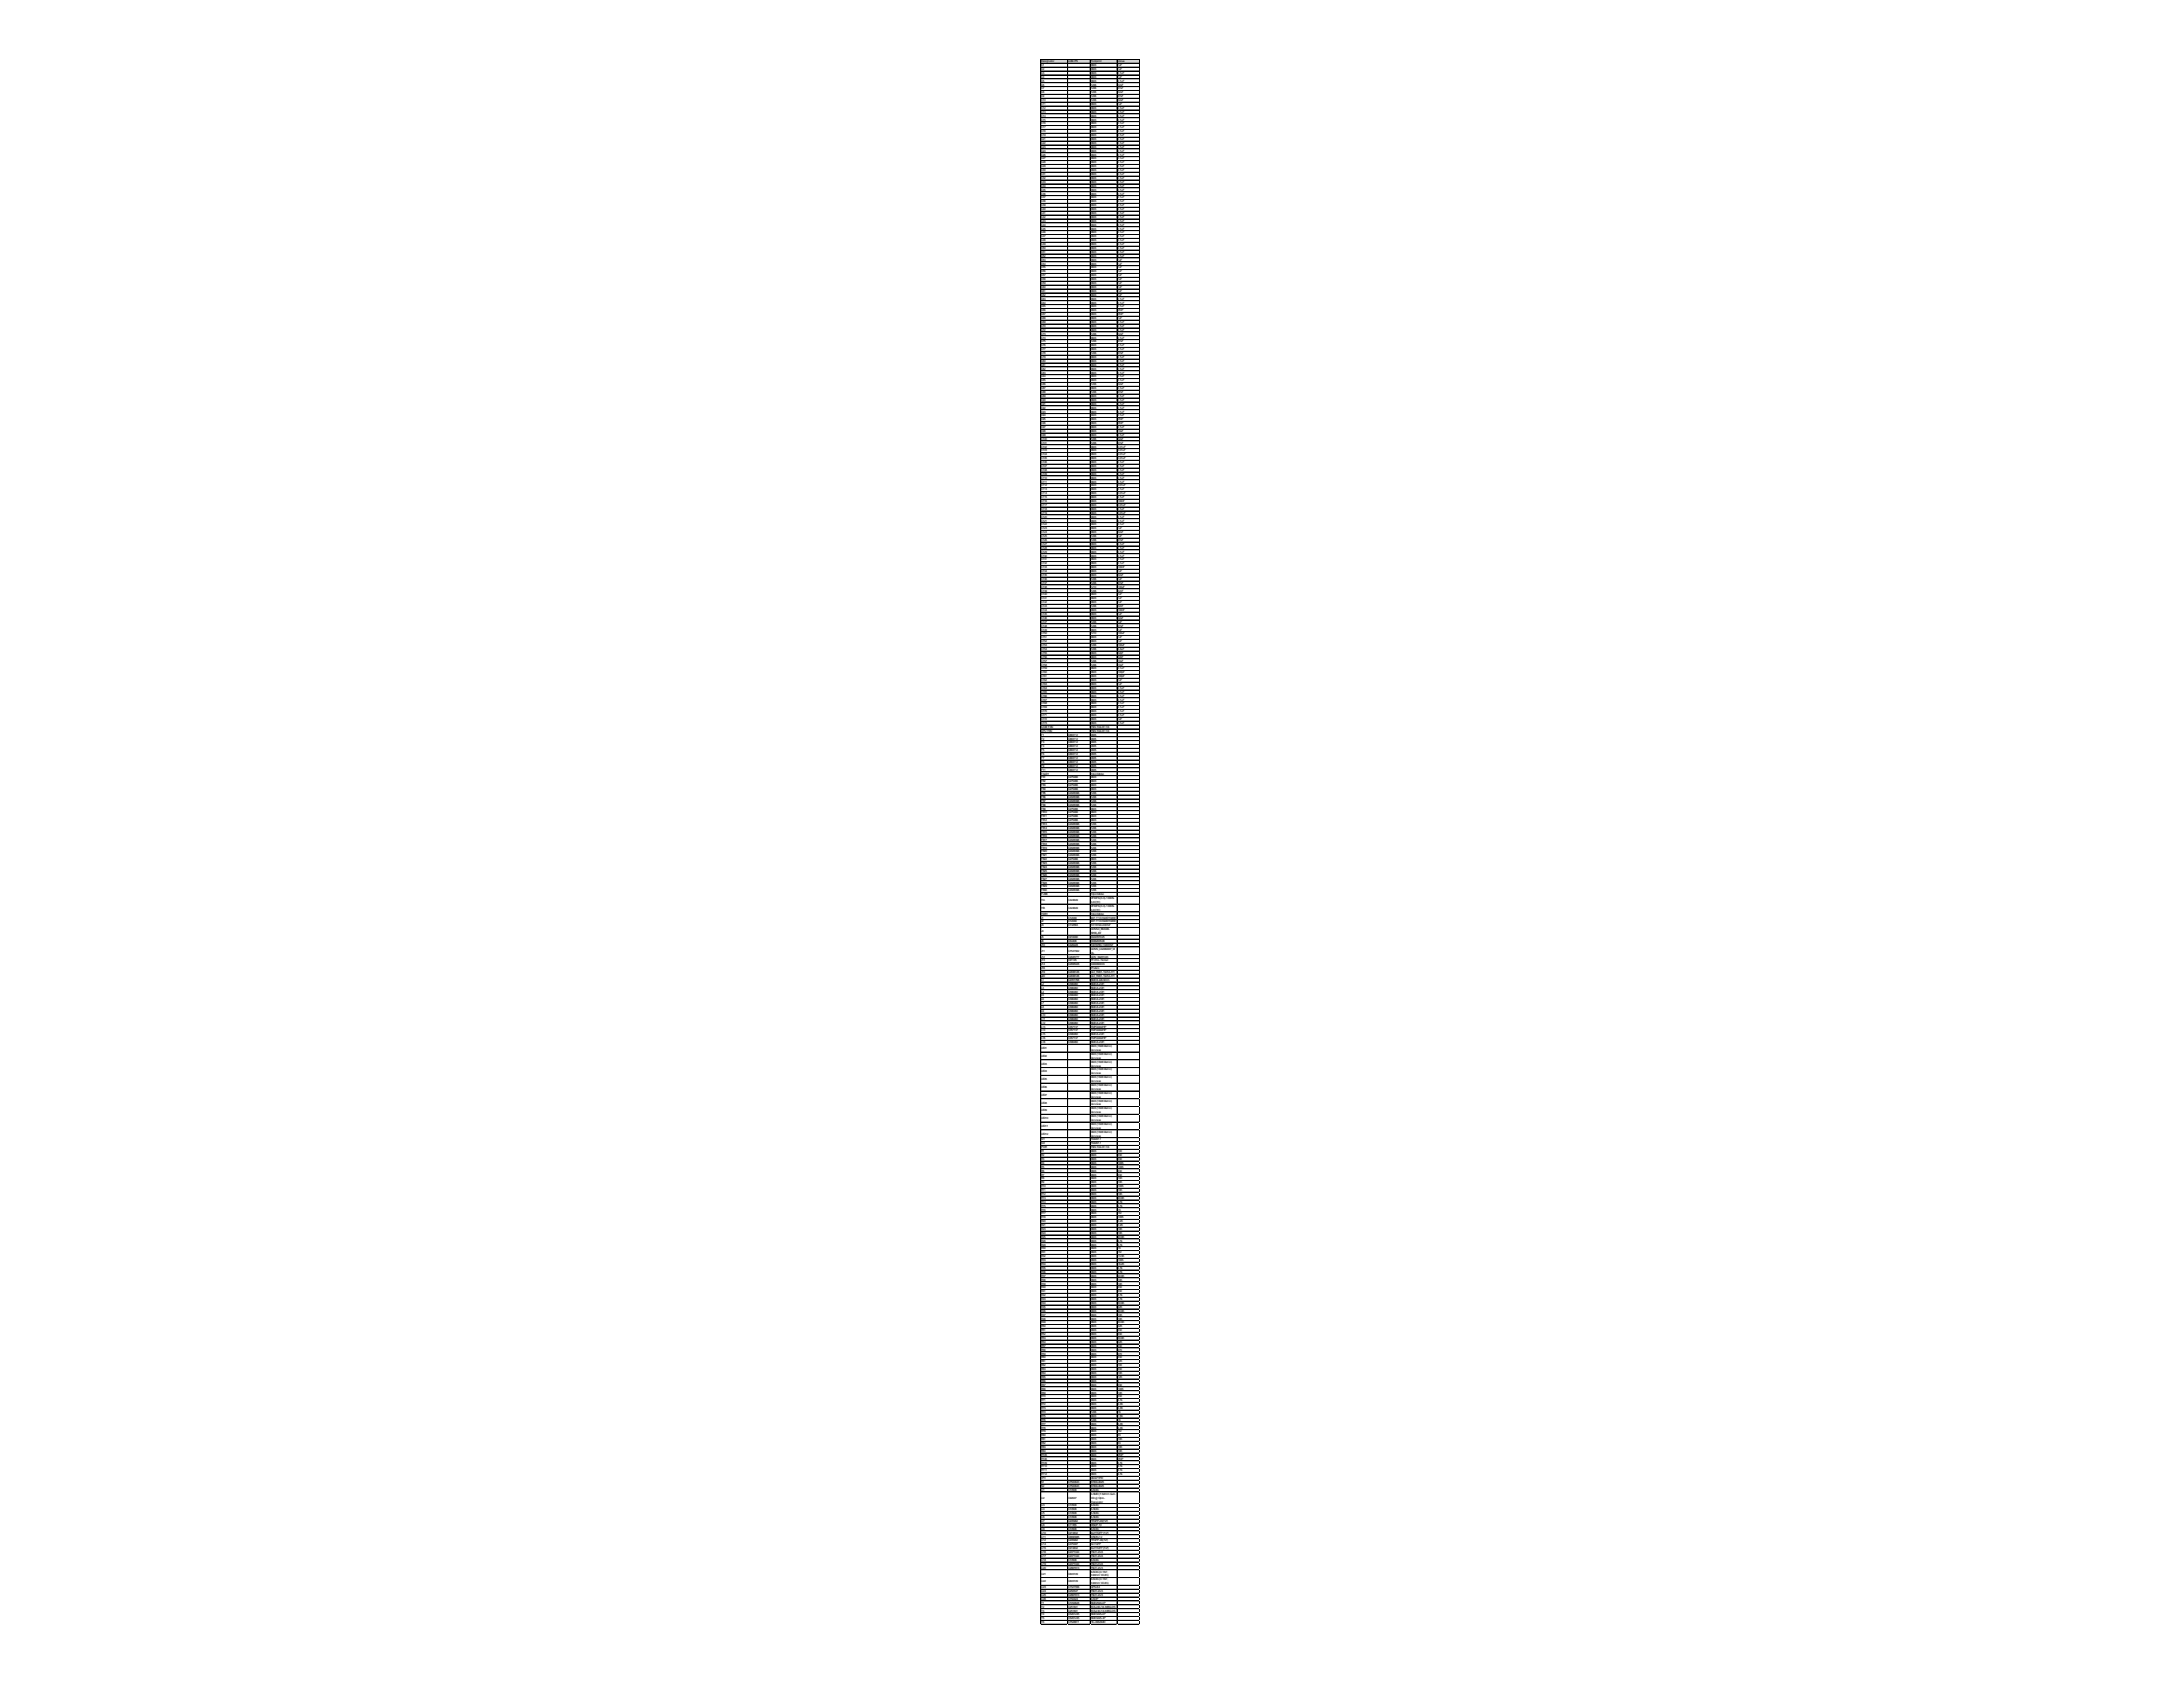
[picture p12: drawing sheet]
<svg xmlns="http://www.w3.org/2000/svg" width="279mm" height="216mm" viewBox="0 0 279 216" stroke-linecap="round" stroke-linejoin="round" font-family="sans-serif">
<defs><g id="words">
<g font-size=".4">
<text x="133.3" y="8">Designator</text>
<text x="133.3" y="8.5">C1</text>
<text x="133.3" y="9">C2</text>
<text x="133.3" y="9.5">C3</text>
<text x="133.3" y="9.9">C4</text>
<text x="133.3" y="10.4">C5</text>
<text x="133.3" y="10.9">C6</text>
<text x="133.3" y="11.4">C7</text>
<text x="133.3" y="11.9">C8</text>
<text x="136.7" y="8">LCSCPN</text>
<text x="139.6" y="8">Footprint</text>
<text x="139.6" y="8.5">0603</text>
<text x="139.6" y="9">0603</text>
<text x="139.6" y="9.5">0603</text>
<text x="139.6" y="9.9">0603</text>
<text x="139.6" y="10.4">0603</text>
<text x="139.6" y="10.9">1206</text>
<text x="139.6" y="11.4">1206</text>
<text x="139.6" y="11.9">1206</text>
<text x="143" y="8">Value</text>
<text x="143" y="8.5">1uF</text>
<text x="143" y="9">1uF</text>
<text x="143" y="9.5">0.1uF</text>
<text x="143" y="9.9">1uF</text>
<text x="143" y="10.4">0.1uF</text>
<text x="143" y="10.9">22uF</text>
<text x="143" y="11.4">47uF</text>
<text x="143" y="11.9">22uF</text>
<text x="133.3" y="12.4">C9</text>
<text x="133.3" y="12.9">C10</text>
<text x="133.3" y="13.4">C11</text>
<text x="133.3" y="13.9">C12</text>
<text x="133.3" y="14.4">C13</text>
<text x="133.3" y="14.9">C14</text>
<text x="133.3" y="15.4">C15</text>
<text x="133.3" y="15.9">C16</text>
<text x="133.3" y="16.4">C17</text>
<text x="133.3" y="16.9">C18</text>
<text x="133.3" y="17.4">C19</text>
<text x="133.3" y="17.9">C21</text>
<text x="139.6" y="12.4">1206</text>
<text x="139.6" y="12.9">1206</text>
<text x="139.6" y="13.4">0603</text>
<text x="139.6" y="13.9">0603</text>
<text x="139.6" y="14.4">0603</text>
<text x="139.6" y="14.9">0603</text>
<text x="139.6" y="15.4">0603</text>
<text x="139.6" y="15.9">0603</text>
<text x="139.6" y="16.4">0603</text>
<text x="139.6" y="16.9">0603</text>
<text x="139.6" y="17.4">0603</text>
<text x="139.6" y="17.9">0603</text>
<text x="143" y="12.4">47uF</text>
<text x="143" y="12.9">22uF</text>
<text x="143" y="13.4">1uF</text>
<text x="143" y="13.9">0.1uF</text>
<text x="143" y="14.4">0.1uF</text>
<text x="143" y="14.9">0.1uF</text>
<text x="143" y="15.4">0.1uF</text>
<text x="143" y="15.9">0.1uF</text>
<text x="143" y="16.4">0.1uF</text>
<text x="143" y="16.9">0.1uF</text>
<text x="143" y="17.4">0.1uF</text>
<text x="143" y="17.9">0.1uF</text>
<text x="133.3" y="18.4">C22</text>
<text x="133.3" y="18.9">C23</text>
<text x="133.3" y="19.4">C24</text>
<text x="133.3" y="19.9">C26</text>
<text x="133.3" y="20.4">C27</text>
<text x="133.3" y="20.9">C28</text>
<text x="133.3" y="21.4">C29</text>
<text x="133.3" y="21.9">C30</text>
<text x="133.3" y="22.4">C31</text>
<text x="133.3" y="22.9">C32</text>
<text x="133.3" y="23.4">C33</text>
<text x="133.3" y="23.9">C34</text>
<text x="139.6" y="18.4">0603</text>
<text x="139.6" y="18.9">0603</text>
<text x="139.6" y="19.4">0603</text>
<text x="139.6" y="19.9">0603</text>
<text x="139.6" y="20.4">0603</text>
<text x="139.6" y="20.9">0603</text>
<text x="139.6" y="21.4">0603</text>
<text x="139.6" y="21.9">0603</text>
<text x="139.6" y="22.4">0603</text>
<text x="139.6" y="22.9">0603</text>
<text x="139.6" y="23.4">0603</text>
<text x="139.6" y="23.9">0603</text>
<text x="143" y="18.4">0.1uF</text>
<text x="143" y="18.9">0.1uF</text>
<text x="143" y="19.4">0.1uF</text>
<text x="143" y="19.9">0.1uF</text>
<text x="143" y="20.4">0.1uF</text>
<text x="143" y="20.9">0.1uF</text>
<text x="143" y="21.4">0.1uF</text>
<text x="143" y="21.9">0.1uF</text>
<text x="143" y="22.4">0.1uF</text>
<text x="143" y="22.9">0.1uF</text>
<text x="143" y="23.4">0.1uF</text>
<text x="143" y="23.9">0.1uF</text>
<text x="133.3" y="24.4">C35</text>
<text x="133.3" y="24.9">C36</text>
<text x="133.3" y="25.4">C37</text>
<text x="133.3" y="25.9">C38</text>
<text x="133.3" y="26.4">C39</text>
<text x="133.3" y="26.9">C40</text>
<text x="133.3" y="27.4">C41</text>
<text x="133.3" y="27.9">C42</text>
<text x="133.3" y="28.4">C43</text>
<text x="133.3" y="28.9">C44</text>
<text x="133.3" y="29.4">C45</text>
<text x="133.3" y="29.9">C46</text>
<text x="139.6" y="24.4">0603</text>
<text x="139.6" y="24.9">0603</text>
<text x="139.6" y="25.4">0603</text>
<text x="139.6" y="25.9">0603</text>
<text x="139.6" y="26.4">0603</text>
<text x="139.6" y="26.9">0603</text>
<text x="139.6" y="27.4">0603</text>
<text x="139.6" y="27.9">0603</text>
<text x="139.6" y="28.4">0603</text>
<text x="139.6" y="28.9">0603</text>
<text x="139.6" y="29.4">0603</text>
<text x="139.6" y="29.9">0603</text>
<text x="143" y="24.4">0.1uF</text>
<text x="143" y="24.9">0.1uF</text>
<text x="143" y="25.4">0.1uF</text>
<text x="143" y="25.9">0.1uF</text>
<text x="143" y="26.4">0.1uF</text>
<text x="143" y="26.9">0.1uF</text>
<text x="143" y="27.4">0.1uF</text>
<text x="143" y="27.9">0.1uF</text>
<text x="143" y="28.4">0.1uF</text>
<text x="143" y="28.9">0.1uF</text>
<text x="143" y="29.4">0.1uF</text>
<text x="143" y="29.9">0.1uF</text>
<text x="133.3" y="30.4">C47</text>
<text x="133.3" y="30.9">C48</text>
<text x="133.3" y="31.4">C49</text>
<text x="133.3" y="31.9">C50</text>
<text x="133.3" y="32.4">C51</text>
<text x="133.3" y="32.9">C52</text>
<text x="133.3" y="33.4">C53</text>
<text x="133.3" y="33.9">C54</text>
<text x="133.3" y="34.4">C55</text>
<text x="133.3" y="34.9">C56</text>
<text x="133.3" y="35.4">C57</text>
<text x="133.3" y="35.9">C58</text>
<text x="139.6" y="30.4">0603</text>
<text x="139.6" y="30.9">0603</text>
<text x="139.6" y="31.4">0603</text>
<text x="139.6" y="31.9">0603</text>
<text x="139.6" y="32.4">0603</text>
<text x="139.6" y="32.9">0603</text>
<text x="139.6" y="33.4">0603</text>
<text x="139.6" y="33.9">0603</text>
<text x="139.6" y="34.4">0603</text>
<text x="139.6" y="34.9">0603</text>
<text x="139.6" y="35.4">0603</text>
<text x="139.6" y="35.9">0603</text>
<text x="143" y="30.4">0.1uF</text>
<text x="143" y="30.9">0.1uF</text>
<text x="143" y="31.4">0.1uF</text>
<text x="143" y="31.9">0.1uF</text>
<text x="143" y="32.4">0.1uF</text>
<text x="143" y="32.9">0.1uF</text>
<text x="143" y="33.4">1uF</text>
<text x="143" y="33.9">1uF</text>
<text x="143" y="34.4">1uF</text>
<text x="143" y="34.9">1uF</text>
<text x="143" y="35.4">1uF</text>
<text x="143" y="35.9">1uF</text>
<text x="133.3" y="36.4">C59</text>
<text x="133.3" y="36.9">C60</text>
<text x="133.3" y="37.4">C61</text>
<text x="133.3" y="37.8">C62</text>
<text x="133.3" y="38.3">C63</text>
<text x="133.3" y="38.8">C64</text>
<text x="133.3" y="39.3">C65</text>
<text x="133.3" y="39.8">C66</text>
<text x="133.3" y="40.3">C67</text>
<text x="133.3" y="40.8">C68</text>
<text x="133.3" y="41.3">C69</text>
<text x="133.3" y="41.8">C70</text>
<text x="139.6" y="36.4">0603</text>
<text x="139.6" y="36.9">0603</text>
<text x="139.6" y="37.4">0603</text>
<text x="139.6" y="37.8">0603</text>
<text x="139.6" y="38.3">0603</text>
<text x="139.6" y="38.8">0603</text>
<text x="139.6" y="39.3">0603</text>
<text x="139.6" y="39.8">0603</text>
<text x="139.6" y="40.3">0603</text>
<text x="139.6" y="40.8">0603</text>
<text x="139.6" y="41.3">0603</text>
<text x="139.6" y="41.8">0603</text>
<text x="143" y="36.4">1uF</text>
<text x="143" y="36.9">1uF</text>
<text x="143" y="37.4">1uF</text>
<text x="143" y="37.8">1uF</text>
<text x="143" y="38.3">0.1uF</text>
<text x="143" y="38.8">0.1uF</text>
<text x="143" y="39.3">0.1uF</text>
<text x="143" y="39.8">DNP</text>
<text x="143" y="40.3">DNP</text>
<text x="143" y="40.8">1uF</text>
<text x="143" y="41.3">0.1uF</text>
<text x="143" y="41.8">0.1uF</text>
<text x="133.3" y="42.3">C72</text>
<text x="133.3" y="42.8">C73</text>
<text x="133.3" y="43.3">C74</text>
<text x="133.3" y="43.8">C75</text>
<text x="133.3" y="44.3">C76</text>
<text x="133.3" y="44.8">C77</text>
<text x="133.3" y="45.3">C78</text>
<text x="133.3" y="45.8">C79</text>
<text x="133.3" y="46.3">C80</text>
<text x="133.3" y="46.8">C81</text>
<text x="133.3" y="47.3">C82</text>
<text x="133.3" y="47.8">C83</text>
<text x="139.6" y="42.3">0603</text>
<text x="139.6" y="42.8">1206</text>
<text x="139.6" y="43.3">0603</text>
<text x="139.6" y="43.8">1206</text>
<text x="139.6" y="44.3">0603</text>
<text x="139.6" y="44.8">0603</text>
<text x="139.6" y="45.3">1206</text>
<text x="139.6" y="45.8">0603</text>
<text x="139.6" y="46.3">0603</text>
<text x="139.6" y="46.8">0603</text>
<text x="139.6" y="47.3">0603</text>
<text x="139.6" y="47.8">0603</text>
<text x="143" y="42.3">0.1uF</text>
<text x="143" y="42.8">22uF</text>
<text x="143" y="43.3">0.1uF</text>
<text x="143" y="43.8">47uF</text>
<text x="143" y="44.3">0.1uF</text>
<text x="143" y="44.8">0.1uF</text>
<text x="143" y="45.3">47uF</text>
<text x="143" y="45.8">0.1uF</text>
<text x="143" y="46.3">0.1uF</text>
<text x="143" y="46.8">0.1uF</text>
<text x="143" y="47.3">0.1uF</text>
<text x="143" y="47.8">0.1uF</text>
<text x="133.3" y="48.3">C84</text>
<text x="133.3" y="48.8">C85</text>
<text x="133.3" y="49.3">C86</text>
<text x="133.3" y="49.8">C87</text>
<text x="133.3" y="50.3">C88</text>
<text x="133.3" y="50.8">C89</text>
<text x="133.3" y="51.3">C90</text>
<text x="133.3" y="51.8">C91</text>
<text x="133.3" y="52.3">C92</text>
<text x="133.3" y="52.8">C93</text>
<text x="133.3" y="53.3">C94</text>
<text x="133.3" y="53.8">C95</text>
<text x="139.6" y="48.3">0603</text>
<text x="139.6" y="48.8">0603</text>
<text x="139.6" y="49.3">1206</text>
<text x="139.6" y="49.8">0603</text>
<text x="139.6" y="50.3">1206</text>
<text x="139.6" y="50.8">0603</text>
<text x="139.6" y="51.3">0603</text>
<text x="139.6" y="51.8">0603</text>
<text x="139.6" y="52.3">0603</text>
<text x="139.6" y="52.8">0603</text>
<text x="139.6" y="53.3">0603</text>
<text x="139.6" y="53.8">0603</text>
<text x="143" y="48.3">0.1uF</text>
<text x="143" y="48.8">0.1uF</text>
<text x="143" y="49.3">22uF</text>
<text x="143" y="49.8">0.1uF</text>
<text x="143" y="50.3">47uF</text>
<text x="143" y="50.8">0.1uF</text>
<text x="143" y="51.3">0.1uF</text>
<text x="143" y="51.8">0.1uF</text>
<text x="143" y="52.3">0.1uF</text>
<text x="143" y="52.8">0.1uF</text>
<text x="143" y="53.3">0.1uF</text>
<text x="143" y="53.8">DNP</text>
<text x="133.3" y="54.3">C96</text>
<text x="133.3" y="54.8">C97</text>
<text x="133.3" y="55.3">C98</text>
<text x="133.3" y="55.8">C99</text>
<text x="133.3" y="56.3">C100</text>
<text x="133.3" y="56.8">C101</text>
<text x="133.3" y="57.3">C102</text>
<text x="133.3" y="57.8">C103</text>
<text x="133.3" y="58.3">C104</text>
<text x="133.3" y="58.8">C105</text>
<text x="133.3" y="59.3">C106</text>
<text x="133.3" y="59.8">C107</text>
<text x="139.6" y="54.3">0603</text>
<text x="139.6" y="54.8">0603</text>
<text x="139.6" y="55.3">0603</text>
<text x="139.6" y="55.8">0603</text>
<text x="139.6" y="56.3">1206</text>
<text x="139.6" y="56.8">1206</text>
<text x="139.6" y="57.3">0603</text>
<text x="139.6" y="57.8">0603</text>
<text x="139.6" y="58.3">0603</text>
<text x="139.6" y="58.8">0603</text>
<text x="139.6" y="59.3">0603</text>
<text x="139.6" y="59.8">0603</text>
<text x="143" y="54.3">DNP</text>
<text x="143" y="54.8">0.1uF</text>
<text x="143" y="55.3">10uF</text>
<text x="143" y="55.8">0.1uF</text>
<text x="143" y="56.3">22uF</text>
<text x="143" y="56.8">47uF</text>
<text x="143" y="57.3">0.01uF</text>
<text x="143" y="57.8">0.01uF</text>
<text x="143" y="58.3">0.01uF</text>
<text x="143" y="58.8">0.01uF</text>
<text x="143" y="59.3">0.1uF</text>
<text x="143" y="59.8">0.1uF</text>
<text x="133.3" y="60.3">C108</text>
<text x="133.3" y="60.8">C109</text>
<text x="133.3" y="61.3">C110</text>
<text x="133.3" y="61.8">C111</text>
<text x="133.3" y="62.3">C112</text>
<text x="133.3" y="62.8">C113</text>
<text x="133.3" y="63.3">C114</text>
<text x="133.3" y="63.8">C115</text>
<text x="133.3" y="64.3">C116</text>
<text x="133.3" y="64.8">C117</text>
<text x="133.3" y="65.2">C118</text>
<text x="133.3" y="65.7">C119</text>
<text x="139.6" y="60.3">0603</text>
<text x="139.6" y="60.8">0603</text>
<text x="139.6" y="61.3">0603</text>
<text x="139.6" y="61.8">0603</text>
<text x="139.6" y="62.3">0603</text>
<text x="139.6" y="62.8">0603</text>
<text x="139.6" y="63.3">0603</text>
<text x="139.6" y="63.8">0603</text>
<text x="139.6" y="64.3">0603</text>
<text x="139.6" y="64.8">0603</text>
<text x="139.6" y="65.2">0603</text>
<text x="139.6" y="65.7">0603</text>
<text x="143" y="60.3">0.1uF</text>
<text x="143" y="60.8">0.1uF</text>
<text x="143" y="61.3">0.1uF</text>
<text x="143" y="61.8">0.1uF</text>
<text x="143" y="62.3">0.01uF</text>
<text x="143" y="62.8">0.1uF</text>
<text x="143" y="63.3">0.01uF</text>
<text x="143" y="63.8">0.1uF</text>
<text x="143" y="64.3">100nF</text>
<text x="143" y="64.8">0.01uF</text>
<text x="143" y="65.2">0.1uF</text>
<text x="143" y="65.7">0.01uF</text>
<text x="133.3" y="66.2">C120</text>
<text x="133.3" y="66.7">C121</text>
<text x="133.3" y="67.2">C122</text>
<text x="133.3" y="67.7">C123</text>
<text x="133.3" y="68.2">C124</text>
<text x="133.3" y="68.7">C125</text>
<text x="133.3" y="69.2">C126</text>
<text x="133.3" y="69.7">C127</text>
<text x="133.3" y="70.2">C128</text>
<text x="133.3" y="70.7">C129</text>
<text x="133.3" y="71.2">C130</text>
<text x="133.3" y="71.7">C131</text>
<text x="139.6" y="66.2">0603</text>
<text x="139.6" y="66.7">0603</text>
<text x="139.6" y="67.2">0603</text>
<text x="139.6" y="67.7">0603</text>
<text x="139.6" y="68.2">0603</text>
<text x="139.6" y="68.7">1206</text>
<text x="139.6" y="69.2">1206</text>
<text x="139.6" y="69.7">0603</text>
<text x="139.6" y="70.2">0603</text>
<text x="139.6" y="70.7">0603</text>
<text x="139.6" y="71.2">0603</text>
<text x="139.6" y="71.7">0603</text>
<text x="143" y="66.2">0.1uF</text>
<text x="143" y="66.7">0.1uF</text>
<text x="143" y="67.2">0.1uF</text>
<text x="143" y="67.7">1uF</text>
<text x="143" y="68.2">22uF</text>
<text x="143" y="68.7">1uF</text>
<text x="143" y="69.2">47uF</text>
<text x="143" y="69.7">0.1uF</text>
<text x="143" y="70.2">0.1uF</text>
<text x="143" y="70.7">0.1uF</text>
<text x="143" y="71.2">0.1uF</text>
<text x="143" y="71.7">0.1uF</text>
<text x="133.3" y="72.2">C132</text>
<text x="133.3" y="72.7">C133</text>
<text x="133.3" y="73.2">C134</text>
<text x="133.3" y="73.7">C135</text>
<text x="133.3" y="74.2">C136</text>
<text x="133.3" y="74.7">C137</text>
<text x="133.3" y="75.2">C138</text>
<text x="133.3" y="75.7">C139</text>
<text x="133.3" y="76.2">C140</text>
<text x="133.3" y="76.7">C141</text>
<text x="133.3" y="77.2">C142</text>
<text x="133.3" y="77.7">C143</text>
<text x="139.6" y="72.2">0603</text>
<text x="139.6" y="72.7">0603</text>
<text x="139.6" y="73.2">0603</text>
<text x="139.6" y="73.7">0603</text>
<text x="139.6" y="74.2">1206</text>
<text x="139.6" y="74.7">1206</text>
<text x="139.6" y="75.2">1210</text>
<text x="139.6" y="75.7">1206</text>
<text x="139.6" y="76.2">0603</text>
<text x="139.6" y="76.7">0603</text>
<text x="139.6" y="77.2">0603</text>
<text x="139.6" y="77.7">1206</text>
<text x="143" y="72.2">0.1uF</text>
<text x="143" y="72.7">100nF</text>
<text x="143" y="73.2">1uF</text>
<text x="143" y="73.7">22uF</text>
<text x="143" y="74.2">1uF</text>
<text x="143" y="74.7">47uF</text>
<text x="143" y="75.2">100uF</text>
<text x="143" y="75.7">22nF</text>
<text x="143" y="76.2">1uF</text>
<text x="143" y="76.7">1uF</text>
<text x="143" y="77.2">1uF</text>
<text x="143" y="77.7">22nF</text>
<text x="133.3" y="78.2">C144</text>
<text x="133.3" y="78.7">C145</text>
<text x="133.3" y="79.2">C146</text>
<text x="133.3" y="79.7">C147</text>
<text x="133.3" y="80.2">C148</text>
<text x="133.3" y="80.7">C149</text>
<text x="133.3" y="81.2">C150</text>
<text x="133.3" y="81.7">C151</text>
<text x="133.3" y="82.2">C152</text>
<text x="133.3" y="82.7">C153</text>
<text x="133.3" y="83.2">C154</text>
<text x="133.3" y="83.7">C155</text>
<text x="139.6" y="78.2">0603</text>
<text x="139.6" y="78.7">0603</text>
<text x="139.6" y="79.2">0603</text>
<text x="139.6" y="79.7">1206</text>
<text x="139.6" y="80.2">1206</text>
<text x="139.6" y="80.7">0603</text>
<text x="139.6" y="81.2">1210</text>
<text x="139.6" y="81.7">0603</text>
<text x="139.6" y="82.2">0603</text>
<text x="139.6" y="82.7">1206</text>
<text x="139.6" y="83.2">1206</text>
<text x="139.6" y="83.7">0603</text>
<text x="143" y="78.2">100nF</text>
<text x="143" y="78.7">1uF</text>
<text x="143" y="79.2">22uF</text>
<text x="143" y="79.7">1uF</text>
<text x="143" y="80.2">47uF</text>
<text x="143" y="80.7">1uF</text>
<text x="143" y="81.2">100uF</text>
<text x="143" y="81.7">1uF</text>
<text x="143" y="82.2">1uF</text>
<text x="143" y="82.7">100uF</text>
<text x="143" y="83.2">3.3uF</text>
<text x="143" y="83.7">22pF</text>
<text x="133.3" y="84.2">C156</text>
<text x="133.3" y="84.7">C157</text>
<text x="133.3" y="85.2">C158</text>
<text x="133.3" y="85.7">C159</text>
<text x="133.3" y="86.2">C160</text>
<text x="133.3" y="86.7">C161</text>
<text x="133.3" y="87.2">C162</text>
<text x="133.3" y="87.7">C163</text>
<text x="133.3" y="88.2">C164</text>
<text x="133.3" y="88.7">C165</text>
<text x="133.3" y="89.2">C166</text>
<text x="133.3" y="89.7">C167</text>
<text x="139.6" y="84.2">0603</text>
<text x="139.6" y="84.7">1206</text>
<text x="139.6" y="85.2">1206</text>
<text x="139.6" y="85.7">0603</text>
<text x="139.6" y="86.2">0603</text>
<text x="139.6" y="86.7">0603</text>
<text x="139.6" y="87.2">0603</text>
<text x="139.6" y="87.7">0603</text>
<text x="139.6" y="88.2">0603</text>
<text x="139.6" y="88.7">0603</text>
<text x="139.6" y="89.2">0603</text>
<text x="139.6" y="89.7">0603</text>
<text x="143" y="84.2">22pF</text>
<text x="143" y="84.7">10uF</text>
<text x="143" y="85.2">10uF</text>
<text x="143" y="85.7">0.1uF</text>
<text x="143" y="86.2">100pF</text>
<text x="143" y="86.7">100pF</text>
<text x="143" y="87.2">1uF</text>
<text x="143" y="87.7">1uF</text>
<text x="143" y="88.2">0.1uF</text>
<text x="143" y="88.7">0.1uF</text>
<text x="143" y="89.2">0.1uF</text>
<text x="143" y="89.7">0.1uF</text>
<text x="133.3" y="90.2">C168</text>
<text x="133.3" y="90.7">C169</text>
<text x="133.3" y="91.2">C170</text>
<text x="133.3" y="91.7">C171</text>
<text x="133.3" y="92.2">C172</text>
<text x="133.3" y="92.7">C173</text>
<text x="133.3" y="93.1">CASE_FAN</text>
<text x="133.3" y="93.6">CPU_FAN</text>
<text x="133.3" y="94.1">F1</text>
<text x="133.3" y="94.6">F2</text>
<text x="133.3" y="95.1">F3</text>
<text x="133.3" y="95.6">F4</text>
<text x="136.7" y="94.1">C883112</text>
<text x="136.7" y="94.6">C883112</text>
<text x="136.7" y="95.1">C883112</text>
<text x="136.7" y="95.6">C883112</text>
<text x="139.6" y="90.2">0603</text>
<text x="139.6" y="90.7">0603</text>
<text x="139.6" y="91.2">0603</text>
<text x="139.6" y="91.7">0603</text>
<text x="139.6" y="92.2">0603</text>
<text x="139.6" y="92.7">0603</text>
<text x="139.6" y="93.1">TSW-104-07-T-S</text>
<text x="139.6" y="93.6">TSW-104-07-T-S</text>
<text x="139.6" y="94.1">0805</text>
<text x="139.6" y="94.6">0805</text>
<text x="139.6" y="95.1">0805</text>
<text x="139.6" y="95.6">0805</text>
<text x="143" y="90.2">0.1uF</text>
<text x="143" y="90.7">0.1uF</text>
<text x="143" y="91.2">0.1uF</text>
<text x="143" y="91.7">0.1uF</text>
<text x="143" y="92.2">1uF</text>
<text x="143" y="92.7">0.1uF</text>
<text x="133.3" y="96.1">F5</text>
<text x="133.3" y="96.6">F6</text>
<text x="133.3" y="97.1">F7</text>
<text x="133.3" y="97.6">F8</text>
<text x="133.3" y="98.1">F9</text>
<text x="133.3" y="98.6">F11</text>
<text x="133.3" y="99.1">FAUD1</text>
<text x="133.3" y="99.6">FB1</text>
<text x="133.3" y="100.1">FB2</text>
<text x="133.3" y="100.6">FB3</text>
<text x="133.3" y="101.1">FB4</text>
<text x="133.3" y="101.6">FB5</text>
<text x="136.7" y="96.1">C883112</text>
<text x="136.7" y="96.6">C883112</text>
<text x="136.7" y="97.1">C883112</text>
<text x="136.7" y="97.6">C883112</text>
<text x="136.7" y="98.1">C883112</text>
<text x="136.7" y="98.6">C883112</text>
<text x="136.7" y="99.6">C275486</text>
<text x="136.7" y="100.1">C275486</text>
<text x="136.7" y="100.6">C275486</text>
<text x="136.7" y="101.1">C275486</text>
<text x="136.7" y="101.6">C2926396</text>
<text x="139.6" y="96.1">0805</text>
<text x="139.6" y="96.6">0805</text>
<text x="139.6" y="97.1">0805</text>
<text x="139.6" y="97.6">0805</text>
<text x="139.6" y="98.1">0805</text>
<text x="139.6" y="98.6">0805</text>
<text x="139.6" y="99.1">10pinMobo</text>
<text x="139.6" y="99.6">0603</text>
<text x="139.6" y="100.1">0603</text>
<text x="139.6" y="100.6">0603</text>
<text x="139.6" y="101.1">0603</text>
<text x="139.6" y="101.6">1206</text>
<text x="133.3" y="102.1">FB6</text>
<text x="133.3" y="102.6">FB7</text>
<text x="133.3" y="103.1">FB8</text>
<text x="133.3" y="103.6">FB9</text>
<text x="133.3" y="104.1">FB10</text>
<text x="133.3" y="104.6">FB11</text>
<text x="133.3" y="105.1">FB12</text>
<text x="133.3" y="105.6">FB13</text>
<text x="133.3" y="106.1">FB14</text>
<text x="133.3" y="106.6">FB15</text>
<text x="133.3" y="107.1">FB16</text>
<text x="133.3" y="107.6">FB17</text>
<text x="136.7" y="102.1">C2926396</text>
<text x="136.7" y="102.6">C2926396</text>
<text x="136.7" y="103.1">C2926396</text>
<text x="136.7" y="103.6">C275486</text>
<text x="136.7" y="104.1">C275486</text>
<text x="136.7" y="104.6">C275486</text>
<text x="136.7" y="105.1">C275486</text>
<text x="136.7" y="105.6">C2926396</text>
<text x="136.7" y="106.1">C2926396</text>
<text x="136.7" y="106.6">C2926396</text>
<text x="136.7" y="107.1">C2926396</text>
<text x="136.7" y="107.6">C2926396</text>
<text x="139.6" y="102.1">1206</text>
<text x="139.6" y="102.6">1206</text>
<text x="139.6" y="103.1">1206</text>
<text x="139.6" y="103.6">0603</text>
<text x="139.6" y="104.1">0603</text>
<text x="139.6" y="104.6">0603</text>
<text x="139.6" y="105.1">0603</text>
<text x="139.6" y="105.6">1206</text>
<text x="139.6" y="106.1">1206</text>
<text x="139.6" y="106.6">1206</text>
<text x="139.6" y="107.1">1206</text>
<text x="139.6" y="107.6">1206</text>
<text x="133.3" y="108.1">FB18</text>
<text x="133.3" y="108.6">FB19</text>
<text x="133.3" y="109.1">FB20</text>
<text x="133.3" y="109.6">FB21</text>
<text x="133.3" y="110.1">FB22</text>
<text x="133.3" y="110.6">FB23</text>
<text x="133.3" y="111.1">FB24</text>
<text x="133.3" y="111.6">FB25</text>
<text x="133.3" y="112.1">FB26</text>
<text x="133.3" y="112.6">FB27</text>
<text x="133.3" y="113.1">FB28</text>
<text x="133.3" y="113.6">FB29</text>
<text x="136.7" y="108.1">C2926396</text>
<text x="136.7" y="108.6">C2926396</text>
<text x="136.7" y="109.1">C2926396</text>
<text x="136.7" y="109.6">C2926396</text>
<text x="136.7" y="110.1">C275486</text>
<text x="136.7" y="110.6">C2926396</text>
<text x="136.7" y="111.1">C2926396</text>
<text x="136.7" y="111.6">C2926396</text>
<text x="136.7" y="112.1">C2926396</text>
<text x="136.7" y="112.6">C2926396</text>
<text x="136.7" y="113.1">C2926396</text>
<text x="136.7" y="113.6">C2926396</text>
<text x="139.6" y="108.1">1206</text>
<text x="139.6" y="108.6">1206</text>
<text x="139.6" y="109.1">1206</text>
<text x="139.6" y="109.6">1206</text>
<text x="139.6" y="110.1">0603</text>
<text x="139.6" y="110.6">1206</text>
<text x="139.6" y="111.1">1206</text>
<text x="139.6" y="111.6">1206</text>
<text x="139.6" y="112.1">1206</text>
<text x="139.6" y="112.6">1206</text>
<text x="139.6" y="113.1">1206</text>
<text x="139.6" y="113.6">1206</text>
<text x="133.3" y="114.1">FB30</text>
<text x="133.3" y="114.6">FUSB</text>
<text x="133.3" y="115.3">HA</text>
<text x="133.3" y="116.3">HB</text>
<text x="133.3" y="117.1">HDR1</text>
<text x="133.3" y="117.6">J1</text>
<text x="133.3" y="118.1">J2</text>
<text x="133.3" y="118.6">J3</text>
<text x="133.3" y="119.3">J4</text>
<text x="136.7" y="114.1">C2926396</text>
<text x="136.7" y="115.3">C424649</text>
<text x="136.7" y="116.3">C424649</text>
<text x="136.7" y="117.6">C12049</text>
<text x="136.7" y="118.1">C12049</text>
<text x="136.7" y="118.6">C132563</text>
<text x="139.6" y="114.1">1206</text>
<text x="139.6" y="114.6">10pinMobo</text>
<text x="139.6" y="115.1">DF40HC(3.0)-100DS-</text>
<text x="139.6" y="115.6">0.4V(51)</text>
<text x="139.6" y="116.1">DF40HC(3.0)-100DS-</text>
<text x="139.6" y="116.6">0.4V(51)</text>
<text x="139.6" y="117.1">10pinMobo</text>
<text x="139.6" y="117.6">907-111A1022D10200</text>
<text x="139.6" y="118.1">907-111A1022D10200</text>
<text x="139.6" y="118.6">10118194-0001LF</text>
<text x="139.6" y="119.1">CONN4_BM04B-</text>
<text x="139.6" y="119.6">SRSS_JST</text>
<text x="133.3" y="120.1">J5</text>
<text x="133.3" y="120.5">J8</text>
<text x="133.3" y="121">J10</text>
<text x="133.3" y="121.8">J11</text>
<text x="133.3" y="122.5">J12</text>
<text x="133.3" y="123">J13</text>
<text x="133.3" y="123.5">J14</text>
<text x="133.3" y="124">J16</text>
<text x="133.3" y="124.5">J19</text>
<text x="133.3" y="125">J20</text>
<text x="133.3" y="125.5">L1</text>
<text x="136.7" y="120.1">C918490</text>
<text x="136.7" y="120.5">C54408</text>
<text x="136.7" y="121">C426228</text>
<text x="136.7" y="121.8">C7541562</text>
<text x="136.7" y="122.5">C2845777</text>
<text x="136.7" y="123">C91145</text>
<text x="136.7" y="123.5">C2895028</text>
<text x="136.7" y="124.5">C2836126</text>
<text x="136.7" y="125">C2836126</text>
<text x="136.7" y="125.5">C2051768</text>
<text x="139.6" y="120.1">0022057025</text>
<text x="139.6" y="120.5">0936263508</text>
<text x="139.6" y="121">10018783-10203TLF</text>
<text x="139.6" y="121.5">CONN_442060007_M</text>
<text x="139.6" y="122">OL</text>
<text x="139.6" y="122.5">CON_39281043</text>
<text x="139.6" y="123">TF-01A- NoCut</text>
<text x="139.6" y="123.5">0484060003</text>
<text x="139.6" y="124">rPiZero</text>
<text x="139.6" y="124.5">CUI_HD01-19-RA-TH</text>
<text x="139.6" y="125">CUI_HD01-19-RA-TH</text>
<text x="139.6" y="125.5">SMD8.2x8.6mm</text>
<text x="133.3" y="126">L2</text>
<text x="133.3" y="126.5">L3</text>
<text x="133.3" y="127">L4</text>
<text x="133.3" y="127.5">L5</text>
<text x="133.3" y="128">L6</text>
<text x="133.3" y="128.5">L7</text>
<text x="133.3" y="129">L8</text>
<text x="133.3" y="129.5">L9</text>
<text x="133.3" y="130">L10</text>
<text x="133.3" y="130.5">L11</text>
<text x="133.3" y="131">L12</text>
<text x="133.3" y="131.5">L13</text>
<text x="136.7" y="126">C396460</text>
<text x="136.7" y="126.5">C396460</text>
<text x="136.7" y="127">C396460</text>
<text x="136.7" y="127.5">C396460</text>
<text x="136.7" y="128">C396460</text>
<text x="136.7" y="128.5">C396460</text>
<text x="136.7" y="129">C396460</text>
<text x="136.7" y="129.5">C396460</text>
<text x="136.7" y="130">C396460</text>
<text x="136.7" y="130.5">C396460</text>
<text x="136.7" y="131">C396460</text>
<text x="136.7" y="131.5">C357137</text>
<text x="139.6" y="126">SMD-6-2CH</text>
<text x="139.6" y="126.5">SMD-6-2CH</text>
<text x="139.6" y="127">SMD-6-2CH</text>
<text x="139.6" y="127.5">SMD-6-2CH</text>
<text x="139.6" y="128">SMD-6-2CH</text>
<text x="139.6" y="128.5">SMD-6-2CH</text>
<text x="139.6" y="129">SMD-6-2CH</text>
<text x="139.6" y="129.5">SMD-6-2CH</text>
<text x="139.6" y="130">SMD-6-2CH</text>
<text x="139.6" y="130.5">SMD-6-2CH</text>
<text x="139.6" y="131">SMD-6-2CH</text>
<text x="139.6" y="131.5">TMPC0402HP</text>
<text x="133.3" y="132">L14</text>
<text x="133.3" y="132.5">L15</text>
<text x="133.3" y="133">L16</text>
<text x="133.3" y="133.5">L18</text>
<text x="133.3" y="134.3">LED1</text>
<text x="133.3" y="135.2">LED2</text>
<text x="133.3" y="136.2">LED3</text>
<text x="133.3" y="137.2">LED4</text>
<text x="136.7" y="132">C357137</text>
<text x="136.7" y="132.5">C396460</text>
<text x="136.7" y="133">C357137</text>
<text x="136.7" y="133.5">C396460</text>
<text x="139.6" y="132">TMPC0402HP</text>
<text x="139.6" y="132.5">SMD-6-2CH</text>
<text x="139.6" y="133">TMPC0402HP</text>
<text x="139.6" y="133.5">SMD-6-2CH</text>
<text x="139.6" y="134">0603(1608Metric)</text>
<text x="139.6" y="134.5">Concave</text>
<text x="139.6" y="135">0603(1608Metric)</text>
<text x="139.6" y="135.5">Concave</text>
<text x="139.6" y="136">0603(1608Metric)</text>
<text x="139.6" y="136.5">Concave</text>
<text x="139.6" y="137">0603(1608Metric)</text>
<text x="139.6" y="137.5">Concave</text>
<text x="139.6" y="138">0603(1608Metric)</text>
<text x="133.3" y="138.2">LED5</text>
<text x="133.3" y="139.2">LED6</text>
<text x="133.3" y="140.2">LED7</text>
<text x="133.3" y="141.2">LED8</text>
<text x="133.3" y="142.2">LED9</text>
<text x="133.3" y="143.2">LED10</text>
<text x="139.6" y="138.5">Concave</text>
<text x="139.6" y="139">0603(1608Metric)</text>
<text x="139.6" y="139.5">Concave</text>
<text x="139.6" y="140">0603(1608Metric)</text>
<text x="139.6" y="140.5">Concave</text>
<text x="139.6" y="141">0603(1608Metric)</text>
<text x="139.6" y="141.5">Concave</text>
<text x="139.6" y="142">0603(1608Metric)</text>
<text x="139.6" y="142.5">Concave</text>
<text x="139.6" y="143">0603(1608Metric)</text>
<text x="139.6" y="143.5">Concave</text>
<text x="139.6" y="144">0603(1608Metric)</text>
<text x="133.3" y="144.2">LED11</text>
<text x="133.3" y="145.2">LED12</text>
<text x="133.3" y="146">M1</text>
<text x="133.3" y="146.5">M2</text>
<text x="133.3" y="147">PWR</text>
<text x="133.3" y="147.5">R1</text>
<text x="133.3" y="148">R2</text>
<text x="133.3" y="148.4">R3</text>
<text x="133.3" y="148.9">R4</text>
<text x="133.3" y="149.4">R5</text>
<text x="133.3" y="149.9">R6</text>
<text x="139.6" y="144.5">Concave</text>
<text x="139.6" y="145">0603(1608Metric)</text>
<text x="139.6" y="145.5">Concave</text>
<text x="139.6" y="146">794287-1</text>
<text x="139.6" y="146.5">794287-1</text>
<text x="139.6" y="147">TSW-104-07-T-S</text>
<text x="139.6" y="147.5">0603</text>
<text x="139.6" y="148">0603</text>
<text x="139.6" y="148.4">0603</text>
<text x="139.6" y="148.9">0603</text>
<text x="139.6" y="149.4">0603</text>
<text x="139.6" y="149.9">0603</text>
<text x="143" y="147.5">100</text>
<text x="143" y="148">330</text>
<text x="143" y="148.4">330</text>
<text x="143" y="148.9">100K</text>
<text x="143" y="149.4">100K</text>
<text x="143" y="149.9">330</text>
<text x="133.3" y="150.4">R7</text>
<text x="133.3" y="150.9">R8</text>
<text x="133.3" y="151.4">R9</text>
<text x="133.3" y="151.9">R10</text>
<text x="133.3" y="152.4">R11</text>
<text x="133.3" y="152.9">R12</text>
<text x="133.3" y="153.4">R13</text>
<text x="133.3" y="153.9">R14</text>
<text x="133.3" y="154.4">R15</text>
<text x="133.3" y="154.9">R16</text>
<text x="133.3" y="155.4">R17</text>
<text x="133.3" y="155.9">R18</text>
<text x="139.6" y="150.4">0603</text>
<text x="139.6" y="150.9">0603</text>
<text x="139.6" y="151.4">0603</text>
<text x="139.6" y="151.9">0603</text>
<text x="139.6" y="152.4">0603</text>
<text x="139.6" y="152.9">0603</text>
<text x="139.6" y="153.4">0603</text>
<text x="139.6" y="153.9">0603</text>
<text x="139.6" y="154.4">0603</text>
<text x="139.6" y="154.9">0603</text>
<text x="139.6" y="155.4">0603</text>
<text x="139.6" y="155.9">0603</text>
<text x="143" y="150.4">330</text>
<text x="143" y="150.9">10K</text>
<text x="143" y="151.4">10K</text>
<text x="143" y="151.9">100K</text>
<text x="143" y="152.4">10K</text>
<text x="143" y="152.9">10K</text>
<text x="143" y="153.4">90.9K</text>
<text x="143" y="153.9">4.7k</text>
<text x="143" y="154.4">4.7k</text>
<text x="143" y="154.9">1K</text>
<text x="143" y="155.4">1M</text>
<text x="143" y="155.9">100K</text>
<text x="133.3" y="156.4">R20</text>
<text x="133.3" y="156.9">R21</text>
<text x="133.3" y="157.4">R23</text>
<text x="133.3" y="157.9">R24</text>
<text x="133.3" y="158.4">R25</text>
<text x="133.3" y="158.9">R28</text>
<text x="133.3" y="159.4">R29</text>
<text x="133.3" y="159.9">R30</text>
<text x="133.3" y="160.4">R31</text>
<text x="133.3" y="160.9">R32</text>
<text x="133.3" y="161.4">R33</text>
<text x="133.3" y="161.9">R34</text>
<text x="139.6" y="156.4">0603</text>
<text x="139.6" y="156.9">0603</text>
<text x="139.6" y="157.4">0603</text>
<text x="139.6" y="157.9">0603</text>
<text x="139.6" y="158.4">0603</text>
<text x="139.6" y="158.9">0603</text>
<text x="139.6" y="159.4">0603</text>
<text x="139.6" y="159.9">0603</text>
<text x="139.6" y="160.4">0603</text>
<text x="139.6" y="160.9">0603</text>
<text x="139.6" y="161.4">0603</text>
<text x="139.6" y="161.9">0603</text>
<text x="143" y="156.4">2.2K</text>
<text x="143" y="156.9">2.2K</text>
<text x="143" y="157.4">10K</text>
<text x="143" y="157.9">10K</text>
<text x="143" y="158.4">90.9K</text>
<text x="143" y="158.9">4.7k</text>
<text x="143" y="159.4">4.7k</text>
<text x="143" y="159.9">1K</text>
<text x="143" y="160.4">1M</text>
<text x="143" y="160.9">13.3K</text>
<text x="143" y="161.4">100K</text>
<text x="143" y="161.9">18.2K</text>
<text x="133.3" y="162.4">R35</text>
<text x="133.3" y="162.9">R36</text>
<text x="133.3" y="163.4">R37</text>
<text x="133.3" y="163.9">R38</text>
<text x="133.3" y="164.4">R39</text>
<text x="133.3" y="164.9">R40</text>
<text x="133.3" y="165.4">R41</text>
<text x="133.3" y="165.9">R42</text>
<text x="133.3" y="166.4">R43</text>
<text x="133.3" y="166.9">R44</text>
<text x="133.3" y="167.4">R45</text>
<text x="133.3" y="167.9">R46</text>
<text x="139.6" y="162.4">0603</text>
<text x="139.6" y="162.9">0603</text>
<text x="139.6" y="163.4">0603</text>
<text x="139.6" y="163.9">0603</text>
<text x="139.6" y="164.4">0603</text>
<text x="139.6" y="164.9">0603</text>
<text x="139.6" y="165.4">0603</text>
<text x="139.6" y="165.9">0603</text>
<text x="139.6" y="166.4">0603</text>
<text x="139.6" y="166.9">0603</text>
<text x="139.6" y="167.4">0603</text>
<text x="139.6" y="167.9">0603</text>
<text x="143" y="162.4">4.7k</text>
<text x="143" y="162.9">4.7k</text>
<text x="143" y="163.4">90.9K</text>
<text x="143" y="163.9">10K</text>
<text x="143" y="164.4">10K</text>
<text x="143" y="164.9">330</text>
<text x="143" y="165.4">330</text>
<text x="143" y="165.9">4.7k</text>
<text x="143" y="166.4">4.7k</text>
<text x="143" y="166.9">30.9K</text>
<text x="143" y="167.4">62K</text>
<text x="143" y="167.9">90.9K</text>
<text x="133.3" y="168.4">R47</text>
<text x="133.3" y="168.9">R48</text>
<text x="133.3" y="169.4">R49</text>
<text x="133.3" y="169.9">R50</text>
<text x="133.3" y="170.4">R51</text>
<text x="133.3" y="170.9">R52</text>
<text x="133.3" y="171.4">R53</text>
<text x="133.3" y="171.9">R54</text>
<text x="133.3" y="172.4">R57</text>
<text x="133.3" y="172.9">R58</text>
<text x="133.3" y="173.4">R59</text>
<text x="133.3" y="173.9">R60</text>
<text x="139.6" y="168.4">0603</text>
<text x="139.6" y="168.9">0603</text>
<text x="139.6" y="169.4">0603</text>
<text x="139.6" y="169.9">0603</text>
<text x="139.6" y="170.4">0603</text>
<text x="139.6" y="170.9">0603</text>
<text x="139.6" y="171.4">0603</text>
<text x="139.6" y="171.9">0603</text>
<text x="139.6" y="172.4">0603</text>
<text x="139.6" y="172.9">0603</text>
<text x="139.6" y="173.4">0603</text>
<text x="139.6" y="173.9">0603</text>
<text x="143" y="168.4">10K</text>
<text x="143" y="168.9">10K</text>
<text x="143" y="169.4">30.9K</text>
<text x="143" y="169.9">62K</text>
<text x="143" y="170.4">330</text>
<text x="143" y="170.9">330</text>
<text x="143" y="171.4">30.9K</text>
<text x="143" y="171.9">62K</text>
<text x="143" y="172.4">330</text>
<text x="143" y="172.9">470</text>
<text x="143" y="173.4">470</text>
<text x="143" y="173.9">330</text>
<text x="133.3" y="174.4">R61</text>
<text x="133.3" y="174.9">R62</text>
<text x="133.3" y="175.4">R63</text>
<text x="133.3" y="175.8">R64</text>
<text x="133.3" y="176.3">R65</text>
<text x="133.3" y="176.8">R66</text>
<text x="133.3" y="177.3">R67</text>
<text x="133.3" y="177.8">R68</text>
<text x="133.3" y="178.3">R69</text>
<text x="133.3" y="178.8">R70</text>
<text x="133.3" y="179.3">R71</text>
<text x="133.3" y="179.8">R72</text>
<text x="139.6" y="174.4">0603</text>
<text x="139.6" y="174.9">0603</text>
<text x="139.6" y="175.4">0603</text>
<text x="139.6" y="175.8">0603</text>
<text x="139.6" y="176.3">0603</text>
<text x="139.6" y="176.8">0603</text>
<text x="139.6" y="177.3">0603</text>
<text x="139.6" y="177.8">0603</text>
<text x="139.6" y="178.3">0603</text>
<text x="139.6" y="178.8">0603</text>
<text x="139.6" y="179.3">0603</text>
<text x="139.6" y="179.8">0603</text>
<text x="143" y="174.4">12K</text>
<text x="143" y="174.9">100</text>
<text x="143" y="175.4">330</text>
<text x="143" y="175.8">10K</text>
<text x="143" y="176.3">12K</text>
<text x="143" y="176.8">0</text>
<text x="143" y="177.3">330</text>
<text x="143" y="177.8">100K</text>
<text x="143" y="178.3">10K</text>
<text x="143" y="178.8">330</text>
<text x="143" y="179.3">4.7k</text>
<text x="143" y="179.8">3.3K</text>
<text x="133.3" y="180.3">R73</text>
<text x="133.3" y="180.8">R74</text>
<text x="133.3" y="181.3">R75</text>
<text x="133.3" y="181.8">R76</text>
<text x="133.3" y="182.3">R77</text>
<text x="133.3" y="182.8">R78</text>
<text x="133.3" y="183.3">R79</text>
<text x="133.3" y="183.8">R80</text>
<text x="133.3" y="184.3">R81</text>
<text x="133.3" y="184.8">R82</text>
<text x="133.3" y="185.3">R83</text>
<text x="133.3" y="185.8">R84</text>
<text x="139.6" y="180.3">0603</text>
<text x="139.6" y="180.8">1206</text>
<text x="139.6" y="181.3">0603</text>
<text x="139.6" y="181.8">1206</text>
<text x="139.6" y="182.3">0603</text>
<text x="139.6" y="182.8">0603</text>
<text x="139.6" y="183.3">0603</text>
<text x="139.6" y="183.8">0603</text>
<text x="139.6" y="184.3">0603</text>
<text x="139.6" y="184.8">0603</text>
<text x="139.6" y="185.3">0603</text>
<text x="139.6" y="185.8">0603</text>
<text x="143" y="180.3">3.3K</text>
<text x="143" y="180.8">16</text>
<text x="143" y="181.3">1.5K</text>
<text x="143" y="181.8">16</text>
<text x="143" y="182.3">3.3K</text>
<text x="143" y="182.8">3.3K</text>
<text x="143" y="183.3">1M</text>
<text x="143" y="183.8">33</text>
<text x="143" y="184.3">10K</text>
<text x="143" y="184.8">33</text>
<text x="143" y="185.3">10K</text>
<text x="143" y="185.8">10K</text>
<text x="133.3" y="186.3">R105</text>
<text x="133.3" y="186.8">R106</text>
<text x="133.3" y="187.3">R109</text>
<text x="133.3" y="187.8">R110</text>
<text x="133.3" y="188.3">R111</text>
<text x="133.3" y="188.8">R112</text>
<text x="133.3" y="189.3">rPI1</text>
<text x="133.3" y="189.8">S1</text>
<text x="133.3" y="190.3">S2</text>
<text x="133.3" y="190.8">U1</text>
<text x="133.3" y="191.8">U2</text>
<text x="136.7" y="189.8">C7500843</text>
<text x="136.7" y="190.3">C7500843</text>
<text x="136.7" y="190.8">C10508</text>
<text x="136.7" y="191.8">C92647</text>
<text x="139.6" y="186.3">0603</text>
<text x="139.6" y="186.8">0603</text>
<text x="139.6" y="187.3">0603</text>
<text x="139.6" y="187.8">0603</text>
<text x="139.6" y="188.3">0603</text>
<text x="139.6" y="188.8">0603</text>
<text x="139.6" y="189.3">CM4-FTPD</text>
<text x="139.6" y="189.8">67800-8025</text>
<text x="139.6" y="190.3">67800-8025</text>
<text x="139.6" y="190.8">8-SOIC</text>
<text x="139.6" y="191.3">4-SMD(7.62mmGull-</text>
<text x="139.6" y="191.8">Wing) Opto-</text>
<text x="143" y="186.3">DNP</text>
<text x="143" y="186.8">DNP</text>
<text x="143" y="187.3">4.7k</text>
<text x="143" y="187.8">4.7k</text>
<text x="143" y="188.3">4.7k</text>
<text x="143" y="188.8">4.7k</text>
<text x="133.3" y="192.8">U3</text>
<text x="133.3" y="193.3">U4</text>
<text x="133.3" y="193.8">U5</text>
<text x="133.3" y="194.3">U6</text>
<text x="133.3" y="194.8">U7</text>
<text x="133.3" y="195.3">U8</text>
<text x="133.3" y="195.8">U9</text>
<text x="133.3" y="196.3">U10</text>
<text x="133.3" y="196.8">U11</text>
<text x="133.3" y="197.3">U12</text>
<text x="133.3" y="197.8">U14</text>
<text x="136.7" y="192.8">C10508</text>
<text x="136.7" y="193.3">C10508</text>
<text x="136.7" y="193.8">C10508</text>
<text x="136.7" y="194.3">C10508</text>
<text x="136.7" y="194.8">C205982</text>
<text x="136.7" y="195.3">C11355</text>
<text x="136.7" y="195.8">C10508</text>
<text x="136.7" y="196.3">C913832</text>
<text x="136.7" y="196.8">C6890985</text>
<text x="136.7" y="197.3">C205982</text>
<text x="136.7" y="197.8">C475497</text>
<text x="139.6" y="192.3">Transistor</text>
<text x="139.6" y="192.8">8-SOIC</text>
<text x="139.6" y="193.3">8-SOIC</text>
<text x="139.6" y="193.8">8-SOIC</text>
<text x="139.6" y="194.3">8-SOIC</text>
<text x="139.6" y="194.8">HTQFP-48(7x7)</text>
<text x="139.6" y="195.3">MSOP-10</text>
<text x="139.6" y="195.8">8-SOIC</text>
<text x="139.6" y="196.3">64-HTQFP(7x7)</text>
<text x="139.6" y="196.8">WSON-12</text>
<text x="139.6" y="197.3">HTQFP-48(7x7)</text>
<text x="139.6" y="197.8">32-TQFP</text>
<text x="133.3" y="198.3">U15</text>
<text x="133.3" y="198.8">U16</text>
<text x="133.3" y="199.3">U17</text>
<text x="133.3" y="199.8">U18</text>
<text x="133.3" y="200.3">U19</text>
<text x="133.3" y="200.8">U20</text>
<text x="133.3" y="201.5">U21</text>
<text x="133.3" y="202.5">U22</text>
<text x="133.3" y="203.3">U23</text>
<text x="133.3" y="203.7">U24</text>
<text x="136.7" y="198.3">C913832</text>
<text x="136.7" y="198.8">C2071044</text>
<text x="136.7" y="199.3">C2071044</text>
<text x="136.7" y="199.8">C10508</text>
<text x="136.7" y="200.3">C2071044</text>
<text x="136.7" y="200.8">C2867913</text>
<text x="136.7" y="201.5">C603109</text>
<text x="136.7" y="202.5">C603109</text>
<text x="136.7" y="203.3">C1521556</text>
<text x="136.7" y="203.7">C250547</text>
<text x="139.6" y="198.3">64-HTQFP(7x7)</text>
<text x="139.6" y="198.8">TSOT-23-6</text>
<text x="139.6" y="199.3">TSOT-23-6</text>
<text x="139.6" y="199.8">8-SOIC</text>
<text x="139.6" y="200.3">TSOT-23-6</text>
<text x="139.6" y="200.8">TSOT-23-5</text>
<text x="139.6" y="201.3">8-SOIC(0.154&quot;,</text>
<text x="139.6" y="201.8">3.90mmWidth)</text>
<text x="139.6" y="202.3">8-SOIC(0.154&quot;,</text>
<text x="139.6" y="202.8">3.90mmWidth)</text>
<text x="139.6" y="203.3">QFN-64</text>
<text x="139.6" y="203.7">TSOT-23-5</text>
<text x="133.3" y="204.2">U25</text>
<text x="133.3" y="204.7">U26</text>
<text x="133.3" y="205.2">Y1</text>
<text x="133.3" y="205.7">Y2</text>
<text x="133.3" y="206.2">Y3</text>
<text x="133.3" y="206.7">Y4</text>
<text x="133.3" y="207.2">Y5</text>
<text x="133.3" y="207.7">Y6</text>
<text x="136.7" y="204.2">C2867913</text>
<text x="136.7" y="204.7">C150424</text>
<text x="136.7" y="205.2">C7294628</text>
<text x="136.7" y="205.7">C251601</text>
<text x="136.7" y="206.2">C251601</text>
<text x="136.7" y="206.7">C5261245</text>
<text x="136.7" y="207.2">C5261245</text>
<text x="136.7" y="207.7">C7528811</text>
<text x="139.6" y="204.2">TSOT-23-5</text>
<text x="139.6" y="204.7">4-SOP</text>
<text x="139.6" y="205.2">SMD2520-4P</text>
<text x="139.6" y="205.7">ECS-240-18-30BQ-DS</text>
<text x="139.6" y="206.2">ECS-240-18-30BQ-DS</text>
<text x="139.6" y="206.7">SMD3225-4P</text>
<text x="139.6" y="207.2">SMD3225-4P</text>
<text x="139.6" y="207.7">HC-49S-SMD</text>
</g>
</g></defs>
<path d="M133.2 7.6h12.7v.5h-12.7z" fill="#d3d3d3"/>
<g fill="none" stroke="#000" stroke-width=".13">
<path d="M133.2 7.6h12.7M133.2 8.1h12.7M133.2 8.6h12.7M133.2 9.1h12.7M133.2 9.6h12.7M133.2 10.1h12.7M133.2 10.6h12.7M133.2 11.1h12.7M133.2 11.6h12.7M133.2 12.1h12.7M133.2 12.6h12.7M133.2 13.1h12.7"/>
<path d="M133.2 13.6h12.7M133.2 14.1h12.7M133.2 14.6h12.7M133.2 15.1h12.7M133.2 15.6h12.7M133.2 16.1h12.7M133.2 16.6h12.7M133.2 17.1h12.7M133.2 17.6h12.7M133.2 18.1h12.7M133.2 18.6h12.7M133.2 19.1h12.7"/>
<path d="M133.2 19.6h12.7M133.2 20h12.7M133.2 20.5h12.7M133.2 20.6h12.7M133.2 21h12.7M133.2 21.5h12.7M133.2 21.6h12.7M133.2 22h12.7M133.2 22.5h12.7M133.2 22.6h12.7M133.2 23h12.7M133.2 23.5h12.7"/>
<path d="M133.2 24h12.7M133.2 24.5h12.7M133.2 25h12.7M133.2 25.5h12.7M133.2 26h12.7M133.2 26.5h12.7M133.2 27h12.7M133.2 27.5h12.7M133.2 28h12.7M133.2 28.5h12.7M133.2 29h12.7M133.2 29.5h12.7"/>
<path d="M133.2 30h12.7M133.2 30.5h12.7M133.2 31h12.7M133.2 31.5h12.7M133.2 32h12.7M133.2 32.5h12.7M133.2 33h12.7M133.2 33.5h12.7M133.2 34h12.7M133.2 34.5h12.7M133.2 35h12.7M133.2 35.5h12.7"/>
<path d="M133.2 36h12.7M133.2 36.5h12.7M133.2 37h12.7M133.2 37.5h12.7M133.2 38h12.7M133.2 38.5h12.7M133.2 39h12.7M133.2 39.5h12.7M133.2 40h12.7M133.2 40.5h12.7M133.2 41h12.7M133.2 41.5h12.7"/>
<path d="M133.2 42h12.7M133.2 42.5h12.7M133.2 43h12.7M133.2 43.5h12.7M133.2 44h12.7M133.2 44.5h12.7M133.2 45h12.7M133.2 45.5h12.7M133.2 46h12.7M133.2 46.5h12.7M133.2 47h12.7M133.2 47.4h12.7"/>
<path d="M133.2 47.9h12.7M133.2 48.4h12.7M133.2 48.9h12.7M133.2 49.4h12.7M133.2 49.5h12.7M133.2 49.9h12.7M133.2 50.4h12.7M133.2 50.5h12.7M133.2 50.9h12.7M133.2 51.4h12.7M133.2 51.9h12.7M133.2 52.4h12.7"/>
<path d="M133.2 52.9h12.7M133.2 53.4h12.7M133.2 53.9h12.7M133.2 54.4h12.7M133.2 54.9h12.7M133.2 55.4h12.7M133.2 55.9h12.7M133.2 56.4h12.7M133.2 56.9h12.7M133.2 57.4h12.7M133.2 57.9h12.7M133.2 58.4h12.7"/>
<path d="M133.2 58.9h12.7M133.2 59.4h12.7M133.2 59.9h12.7M133.2 60.4h12.7M133.2 60.9h12.7M133.2 61.4h12.7M133.2 61.9h12.7M133.2 62.4h12.7M133.2 62.9h12.7M133.2 63.4h12.7M133.2 63.9h12.7M133.2 64.4h12.7"/>
<path d="M133.2 64.9h12.7M133.2 65.4h12.7M133.2 65.9h12.7M133.2 66.4h12.7M133.2 66.9h12.7M133.2 67.4h12.7M133.2 67.9h12.7M133.2 68.4h12.7M133.2 68.9h12.7M133.2 69.4h12.7M133.2 69.9h12.7M133.2 70.4h12.7"/>
<path d="M133.2 70.9h12.7"/>
</g>
<path d="M145.9 8.6h.1" fill="none" stroke="#e0e0e0" stroke-width=".13"/>
<path d="M145.9 9.1h.1" fill="none" stroke="#e0e0e0" stroke-width=".13"/>
<path d="M145.9 9.6h.1" fill="none" stroke="#e0e0e0" stroke-width=".13"/>
<path d="M145.9 10.1h.1" fill="none" stroke="#e0e0e0" stroke-width=".13"/>
<path d="M145.9 10.6h.1" fill="none" stroke="#e0e0e0" stroke-width=".13"/>
<path d="M145.9 11.1h.1" fill="none" stroke="#e0e0e0" stroke-width=".13"/>
<path d="M145.9 11.6h.1" fill="none" stroke="#e0e0e0" stroke-width=".13"/>
<path d="M145.9 12.1h.1" fill="none" stroke="#e0e0e0" stroke-width=".13"/>
<path d="M145.9 12.6h.1" fill="none" stroke="#e0e0e0" stroke-width=".13"/>
<path d="M145.9 13.1h.1" fill="none" stroke="#e0e0e0" stroke-width=".13"/>
<path d="M145.9 13.6h.1" fill="none" stroke="#e0e0e0" stroke-width=".13"/>
<path d="M145.9 14.1h.1" fill="none" stroke="#e0e0e0" stroke-width=".13"/>
<path d="M145.9 14.6h.1" fill="none" stroke="#e0e0e0" stroke-width=".13"/>
<path d="M145.9 15.1h.1" fill="none" stroke="#e0e0e0" stroke-width=".13"/>
<path d="M145.9 15.6h.1" fill="none" stroke="#e0e0e0" stroke-width=".13"/>
<path d="M145.9 16.1h.1" fill="none" stroke="#e0e0e0" stroke-width=".13"/>
<path d="M145.9 16.6h.1" fill="none" stroke="#e0e0e0" stroke-width=".13"/>
<path d="M145.9 17.1h.1" fill="none" stroke="#e0e0e0" stroke-width=".13"/>
<path d="M145.9 17.6h.1" fill="none" stroke="#e0e0e0" stroke-width=".13"/>
<path d="M145.9 18.1h.1" fill="none" stroke="#e0e0e0" stroke-width=".13"/>
<path d="M145.9 18.6h.1" fill="none" stroke="#e0e0e0" stroke-width=".13"/>
<path d="M145.9 19.1h.1" fill="none" stroke="#e0e0e0" stroke-width=".13"/>
<path d="M145.9 19.6h.1" fill="none" stroke="#e0e0e0" stroke-width=".13"/>
<path d="M145.9 20h.1" fill="none" stroke="#e0e0e0" stroke-width=".13"/>
<path d="M145.9 20.5h.1" fill="none" stroke="#e0e0e0" stroke-width=".13"/>
<path d="M145.9 21h.1" fill="none" stroke="#e0e0e0" stroke-width=".13"/>
<path d="M145.9 21.5h.1" fill="none" stroke="#e0e0e0" stroke-width=".13"/>
<path d="M145.9 22h.1" fill="none" stroke="#e0e0e0" stroke-width=".13"/>
<path d="M145.9 22.5h.1" fill="none" stroke="#e0e0e0" stroke-width=".13"/>
<path d="M145.9 23h.1" fill="none" stroke="#e0e0e0" stroke-width=".13"/>
<path d="M145.9 23.5h.1" fill="none" stroke="#e0e0e0" stroke-width=".13"/>
<path d="M145.9 24h.1" fill="none" stroke="#e0e0e0" stroke-width=".13"/>
<path d="M145.9 24.5h.1" fill="none" stroke="#e0e0e0" stroke-width=".13"/>
<path d="M145.9 25h.1" fill="none" stroke="#e0e0e0" stroke-width=".13"/>
<path d="M145.9 25.5h.1" fill="none" stroke="#e0e0e0" stroke-width=".13"/>
<path d="M145.9 26h.1" fill="none" stroke="#e0e0e0" stroke-width=".13"/>
<path d="M145.9 26.5h.1" fill="none" stroke="#e0e0e0" stroke-width=".13"/>
<path d="M145.9 27h.1" fill="none" stroke="#e0e0e0" stroke-width=".13"/>
<path d="M145.9 27.5h.1" fill="none" stroke="#e0e0e0" stroke-width=".13"/>
<path d="M145.9 28h.1" fill="none" stroke="#e0e0e0" stroke-width=".13"/>
<path d="M145.9 28.5h.1" fill="none" stroke="#e0e0e0" stroke-width=".13"/>
<path d="M145.9 29h.1" fill="none" stroke="#e0e0e0" stroke-width=".13"/>
<path d="M145.9 29.5h.1" fill="none" stroke="#e0e0e0" stroke-width=".13"/>
<path d="M145.9 30h.1" fill="none" stroke="#e0e0e0" stroke-width=".13"/>
<path d="M145.9 30.5h.1" fill="none" stroke="#e0e0e0" stroke-width=".13"/>
<path d="M145.9 31h.1" fill="none" stroke="#e0e0e0" stroke-width=".13"/>
<path d="M145.9 31.5h.1" fill="none" stroke="#e0e0e0" stroke-width=".13"/>
<path d="M145.9 32h.1" fill="none" stroke="#e0e0e0" stroke-width=".13"/>
<path d="M145.9 32.5h.1" fill="none" stroke="#e0e0e0" stroke-width=".13"/>
<path d="M145.9 33h.1" fill="none" stroke="#e0e0e0" stroke-width=".13"/>
<path d="M145.9 33.5h.1" fill="none" stroke="#e0e0e0" stroke-width=".13"/>
<path d="M145.9 34h.1" fill="none" stroke="#e0e0e0" stroke-width=".13"/>
<path d="M145.9 34.5h.1" fill="none" stroke="#e0e0e0" stroke-width=".13"/>
<path d="M145.9 35h.1" fill="none" stroke="#e0e0e0" stroke-width=".13"/>
<path d="M145.9 35.5h.1" fill="none" stroke="#e0e0e0" stroke-width=".13"/>
<path d="M145.9 36h.1" fill="none" stroke="#e0e0e0" stroke-width=".13"/>
<path d="M145.9 36.5h.1" fill="none" stroke="#e0e0e0" stroke-width=".13"/>
<path d="M145.9 37h.1" fill="none" stroke="#e0e0e0" stroke-width=".13"/>
<path d="M145.9 37.5h.1" fill="none" stroke="#e0e0e0" stroke-width=".13"/>
<path d="M145.9 38h.1" fill="none" stroke="#e0e0e0" stroke-width=".13"/>
<path d="M145.9 38.5h.1" fill="none" stroke="#e0e0e0" stroke-width=".13"/>
<path d="M145.9 39h.1" fill="none" stroke="#e0e0e0" stroke-width=".13"/>
<path d="M145.9 39.5h.1" fill="none" stroke="#e0e0e0" stroke-width=".13"/>
<path d="M145.9 40h.1" fill="none" stroke="#e0e0e0" stroke-width=".13"/>
<path d="M145.9 40.5h.1" fill="none" stroke="#e0e0e0" stroke-width=".13"/>
<path d="M145.9 41h.1" fill="none" stroke="#e0e0e0" stroke-width=".13"/>
<path d="M145.9 41.5h.1" fill="none" stroke="#e0e0e0" stroke-width=".13"/>
<path d="M145.9 42h.1" fill="none" stroke="#e0e0e0" stroke-width=".13"/>
<path d="M145.9 42.5h.1" fill="none" stroke="#e0e0e0" stroke-width=".13"/>
<path d="M145.9 43h.1" fill="none" stroke="#e0e0e0" stroke-width=".13"/>
<path d="M145.9 43.5h.1" fill="none" stroke="#e0e0e0" stroke-width=".13"/>
<path d="M145.9 44h.1" fill="none" stroke="#e0e0e0" stroke-width=".13"/>
<path d="M145.9 44.5h.1" fill="none" stroke="#e0e0e0" stroke-width=".13"/>
<path d="M145.9 45h.1" fill="none" stroke="#e0e0e0" stroke-width=".13"/>
<path d="M145.9 45.5h.1" fill="none" stroke="#e0e0e0" stroke-width=".13"/>
<path d="M145.9 46h.1" fill="none" stroke="#e0e0e0" stroke-width=".13"/>
<path d="M145.9 46.5h.1" fill="none" stroke="#e0e0e0" stroke-width=".13"/>
<path d="M145.9 47h.1" fill="none" stroke="#e0e0e0" stroke-width=".13"/>
<path d="M145.9 47.4h.1" fill="none" stroke="#e0e0e0" stroke-width=".13"/>
<path d="M145.9 47.9h.1" fill="none" stroke="#e0e0e0" stroke-width=".13"/>
<path d="M145.9 48.4h.1" fill="none" stroke="#e0e0e0" stroke-width=".13"/>
<path d="M145.9 48.9h.1" fill="none" stroke="#e0e0e0" stroke-width=".13"/>
<path d="M145.9 49.4h.1" fill="none" stroke="#e0e0e0" stroke-width=".13"/>
<path d="M145.9 49.9h.1" fill="none" stroke="#e0e0e0" stroke-width=".13"/>
<path d="M145.9 50.4h.1" fill="none" stroke="#e0e0e0" stroke-width=".13"/>
<path d="M145.9 50.9h.1" fill="none" stroke="#e0e0e0" stroke-width=".13"/>
<path d="M145.9 51.4h.1" fill="none" stroke="#e0e0e0" stroke-width=".13"/>
<path d="M145.9 51.9h.1" fill="none" stroke="#e0e0e0" stroke-width=".13"/>
<path d="M145.9 52.4h.1" fill="none" stroke="#e0e0e0" stroke-width=".13"/>
<path d="M145.9 52.9h.1" fill="none" stroke="#e0e0e0" stroke-width=".13"/>
<path d="M145.9 53.4h.1" fill="none" stroke="#e0e0e0" stroke-width=".13"/>
<path d="M145.9 53.9h.1" fill="none" stroke="#e0e0e0" stroke-width=".13"/>
<path d="M145.9 54.4h.1" fill="none" stroke="#e0e0e0" stroke-width=".13"/>
<path d="M145.9 54.9h.1" fill="none" stroke="#e0e0e0" stroke-width=".13"/>
<path d="M145.9 55.4h.1" fill="none" stroke="#e0e0e0" stroke-width=".13"/>
<path d="M145.9 55.9h.1" fill="none" stroke="#e0e0e0" stroke-width=".13"/>
<path d="M145.9 56.4h.1" fill="none" stroke="#e0e0e0" stroke-width=".13"/>
<path d="M145.9 56.9h.1" fill="none" stroke="#e0e0e0" stroke-width=".13"/>
<path d="M145.9 57.4h.1" fill="none" stroke="#e0e0e0" stroke-width=".13"/>
<path d="M145.9 57.9h.1" fill="none" stroke="#e0e0e0" stroke-width=".13"/>
<path d="M145.9 58.4h.1" fill="none" stroke="#e0e0e0" stroke-width=".13"/>
<path d="M145.9 58.9h.1" fill="none" stroke="#e0e0e0" stroke-width=".13"/>
<path d="M145.9 59.4h.1" fill="none" stroke="#e0e0e0" stroke-width=".13"/>
<path d="M145.9 59.9h.1" fill="none" stroke="#e0e0e0" stroke-width=".13"/>
<path d="M145.9 60.4h.1" fill="none" stroke="#e0e0e0" stroke-width=".13"/>
<path d="M145.9 60.9h.1" fill="none" stroke="#e0e0e0" stroke-width=".13"/>
<path d="M145.9 61.4h.1" fill="none" stroke="#e0e0e0" stroke-width=".13"/>
<path d="M145.9 61.9h.1" fill="none" stroke="#e0e0e0" stroke-width=".13"/>
<path d="M145.9 62.4h.1" fill="none" stroke="#e0e0e0" stroke-width=".13"/>
<path d="M145.9 62.9h.1" fill="none" stroke="#e0e0e0" stroke-width=".13"/>
<path d="M145.9 63.4h.1" fill="none" stroke="#e0e0e0" stroke-width=".13"/>
<path d="M145.9 63.9h.1" fill="none" stroke="#e0e0e0" stroke-width=".13"/>
<path d="M145.9 64.4h.1" fill="none" stroke="#e0e0e0" stroke-width=".13"/>
<path d="M145.9 64.9h.1" fill="none" stroke="#e0e0e0" stroke-width=".13"/>
<path d="M145.9 65.4h.1" fill="none" stroke="#e0e0e0" stroke-width=".13"/>
<path d="M145.9 65.9h.1" fill="none" stroke="#e0e0e0" stroke-width=".13"/>
<path d="M145.9 66.4h.1" fill="none" stroke="#e0e0e0" stroke-width=".13"/>
<path d="M145.9 66.9h.1" fill="none" stroke="#e0e0e0" stroke-width=".13"/>
<path d="M145.9 67.4h.1" fill="none" stroke="#e0e0e0" stroke-width=".13"/>
<path d="M145.9 67.9h.1" fill="none" stroke="#e0e0e0" stroke-width=".13"/>
<path d="M145.9 68.4h.1" fill="none" stroke="#e0e0e0" stroke-width=".13"/>
<path d="M145.9 68.9h.1" fill="none" stroke="#e0e0e0" stroke-width=".13"/>
<path d="M145.9 69.4h.1" fill="none" stroke="#e0e0e0" stroke-width=".13"/>
<path d="M145.9 69.9h.1" fill="none" stroke="#e0e0e0" stroke-width=".13"/>
<path d="M145.9 70.4h.1" fill="none" stroke="#e0e0e0" stroke-width=".13"/>
<path d="M145.9 70.9h.1" fill="none" stroke="#e0e0e0" stroke-width=".13"/>
<g fill="none" stroke="#000" stroke-width=".13">
<path d="M133.2 71.4h12.7M133.2 71.9h12.7M133.2 72.4h12.7M133.2 72.9h12.7M133.2 73.4h12.7M133.2 73.9h12.7M133.2 74.4h12.7M133.2 74.9h12.7M133.2 75.3h12.7M133.2 75.8h12.7M133.2 75.9h12.7M133.2 76.3h12.7"/>
<path d="M133.2 76.8h12.7M133.2 77.3h12.7M133.2 77.4h12.7M133.2 77.8h12.7M133.2 78.3h12.7M133.2 78.4h12.7M133.2 78.8h12.7M133.2 79.3h12.7M133.2 79.8h12.7M133.2 80.3h12.7M133.2 80.8h12.7M133.2 81.3h12.7"/>
<path d="M133.2 81.8h12.7M133.2 82.3h12.7M133.2 82.8h12.7M133.2 83.3h12.7M133.2 83.8h12.7M133.2 84.3h12.7M133.2 84.8h12.7M133.2 85.3h12.7M133.2 85.8h12.7M133.2 86.3h12.7M133.2 86.8h12.7M133.2 87.3h12.7"/>
<path d="M133.2 87.8h12.7M133.2 88.3h12.7M133.2 88.8h12.7M133.2 89.3h12.7M133.2 89.8h12.7M133.2 90.3h12.7M133.2 90.8h12.7M133.2 91.3h12.7M133.2 91.8h12.7M133.2 92.3h12.7M133.2 92.8h12.7M133.2 93.3h12.7"/>
<path d="M133.2 93.8h12.7M133.2 94.3h12.7M133.2 94.8h12.7M133.2 95.3h12.7M133.2 95.8h12.7M133.2 96.3h12.7M133.2 96.8h12.7M133.2 97.3h12.7M133.2 97.8h12.7M133.2 98.3h12.7M133.2 98.8h12.7M133.2 99.3h12.7"/>
<path d="M133.2 99.8h12.7M133.2 100.3h12.7M133.2 100.8h12.7M133.2 101.3h12.7M133.2 101.8h12.7M133.2 102.3h12.7M133.2 102.7h12.7M133.2 102.8h12.7M133.2 103.2h12.7M133.2 103.7h12.7M133.2 103.8h12.7M133.2 104.2h12.7"/>
<path d="M133.2 104.7h12.7M133.2 104.8h12.7M133.2 105.2h12.7M133.2 105.7h12.7M133.2 106.2h12.7M133.2 106.7h12.7M133.2 107.2h12.7M133.2 107.7h12.7M133.2 108.2h12.7M133.2 108.7h12.7M133.2 109.2h12.7M133.2 109.7h12.7"/>
<path d="M133.2 110.2h12.7M133.2 110.7h12.7M133.2 111.2h12.7M133.2 111.7h12.7M133.2 112.2h12.7M133.2 112.7h12.7M133.2 113.2h12.7M133.2 113.7h12.7M133.2 114.2h12.7M133.2 114.7h12.7M133.2 115.7h12.7M133.2 116.7h12.7"/>
<path d="M133.2 117.2h12.7M133.2 117.7h12.7M133.2 118.2h12.7M133.2 118.7h12.7M133.2 119.7h12.7M133.2 120.2h12.7M133.2 120.7h12.7M133.2 121.2h12.7M133.2 122.2h12.7M133.2 122.7h12.7M133.2 123.2h12.7M133.2 123.7h12.7"/>
<path d="M133.2 124.2h12.7M133.2 124.7h12.7M133.2 125.2h12.7M133.2 125.7h12.7M133.2 126.2h12.7M133.2 126.7h12.7M133.2 127.2h12.7M133.2 127.7h12.7M133.2 128.2h12.7M133.2 128.7h12.7M133.2 129.2h12.7M133.2 129.7h12.7"/>
<path d="M133.2 130.2h12.7M133.2 130.6h12.7M133.2 130.7h12.7M133.2 131.1h12.7M133.2 131.6h12.7M133.2 131.7h12.7M133.2 132.1h12.7M133.2 132.6h12.7M133.2 132.7h12.7M133.2 133.1h12.7M133.2 133.6h12.7M133.2 134.6h12.7"/>
<path d="M133.2 135.6h12.7M133.2 136.6h12.7M133.2 137.6h12.7M133.2 138.6h12.7M133.2 139.6h12.7"/>
</g>
<path d="M145.9 71.4h.1" fill="none" stroke="#e0e0e0" stroke-width=".13"/>
<path d="M145.9 71.9h.1" fill="none" stroke="#e0e0e0" stroke-width=".13"/>
<path d="M145.9 72.4h.1" fill="none" stroke="#e0e0e0" stroke-width=".13"/>
<path d="M145.9 72.9h.1" fill="none" stroke="#e0e0e0" stroke-width=".13"/>
<path d="M145.9 73.4h.1" fill="none" stroke="#e0e0e0" stroke-width=".13"/>
<path d="M145.9 73.9h.1" fill="none" stroke="#e0e0e0" stroke-width=".13"/>
<path d="M145.9 74.4h.1" fill="none" stroke="#e0e0e0" stroke-width=".13"/>
<path d="M145.9 74.9h.1" fill="none" stroke="#e0e0e0" stroke-width=".13"/>
<path d="M145.9 75.3h.1" fill="none" stroke="#e0e0e0" stroke-width=".13"/>
<path d="M145.9 75.8h.1" fill="none" stroke="#e0e0e0" stroke-width=".13"/>
<path d="M145.9 76.3h.1" fill="none" stroke="#e0e0e0" stroke-width=".13"/>
<path d="M145.9 76.8h.1" fill="none" stroke="#e0e0e0" stroke-width=".13"/>
<path d="M145.9 77.3h.1" fill="none" stroke="#e0e0e0" stroke-width=".13"/>
<path d="M145.9 77.8h.1" fill="none" stroke="#e0e0e0" stroke-width=".13"/>
<path d="M145.9 78.3h.1" fill="none" stroke="#e0e0e0" stroke-width=".13"/>
<path d="M145.9 78.8h.1" fill="none" stroke="#e0e0e0" stroke-width=".13"/>
<path d="M145.9 79.3h.1" fill="none" stroke="#e0e0e0" stroke-width=".13"/>
<path d="M145.9 79.8h.1" fill="none" stroke="#e0e0e0" stroke-width=".13"/>
<path d="M145.9 80.3h.1" fill="none" stroke="#e0e0e0" stroke-width=".13"/>
<path d="M145.9 80.8h.1" fill="none" stroke="#e0e0e0" stroke-width=".13"/>
<path d="M145.9 81.3h.1" fill="none" stroke="#e0e0e0" stroke-width=".13"/>
<path d="M145.9 81.8h.1" fill="none" stroke="#e0e0e0" stroke-width=".13"/>
<path d="M145.9 82.3h.1" fill="none" stroke="#e0e0e0" stroke-width=".13"/>
<path d="M145.9 82.8h.1" fill="none" stroke="#e0e0e0" stroke-width=".13"/>
<path d="M145.9 83.3h.1" fill="none" stroke="#e0e0e0" stroke-width=".13"/>
<path d="M145.9 83.8h.1" fill="none" stroke="#e0e0e0" stroke-width=".13"/>
<path d="M145.9 84.3h.1" fill="none" stroke="#e0e0e0" stroke-width=".13"/>
<path d="M145.9 84.8h.1" fill="none" stroke="#e0e0e0" stroke-width=".13"/>
<path d="M145.9 85.3h.1" fill="none" stroke="#e0e0e0" stroke-width=".13"/>
<path d="M145.9 85.8h.1" fill="none" stroke="#e0e0e0" stroke-width=".13"/>
<path d="M145.9 86.3h.1" fill="none" stroke="#e0e0e0" stroke-width=".13"/>
<path d="M145.9 86.8h.1" fill="none" stroke="#e0e0e0" stroke-width=".13"/>
<path d="M145.9 87.3h.1" fill="none" stroke="#e0e0e0" stroke-width=".13"/>
<path d="M145.9 87.8h.1" fill="none" stroke="#e0e0e0" stroke-width=".13"/>
<path d="M145.9 88.3h.1" fill="none" stroke="#e0e0e0" stroke-width=".13"/>
<path d="M145.9 88.8h.1" fill="none" stroke="#e0e0e0" stroke-width=".13"/>
<path d="M145.9 89.3h.1" fill="none" stroke="#e0e0e0" stroke-width=".13"/>
<path d="M145.9 89.8h.1" fill="none" stroke="#e0e0e0" stroke-width=".13"/>
<path d="M145.9 90.3h.1" fill="none" stroke="#e0e0e0" stroke-width=".13"/>
<path d="M145.9 90.8h.1" fill="none" stroke="#e0e0e0" stroke-width=".13"/>
<path d="M145.9 91.3h.1" fill="none" stroke="#e0e0e0" stroke-width=".13"/>
<path d="M145.9 91.8h.1" fill="none" stroke="#e0e0e0" stroke-width=".13"/>
<path d="M145.9 92.3h.1" fill="none" stroke="#e0e0e0" stroke-width=".13"/>
<path d="M145.9 92.8h.1" fill="none" stroke="#e0e0e0" stroke-width=".13"/>
<path d="M145.9 93.3h.1" fill="none" stroke="#e0e0e0" stroke-width=".13"/>
<path d="M145.9 93.8h.1" fill="none" stroke="#e0e0e0" stroke-width=".13"/>
<path d="M145.9 94.3h.1" fill="none" stroke="#e0e0e0" stroke-width=".13"/>
<path d="M145.9 94.8h.1" fill="none" stroke="#e0e0e0" stroke-width=".13"/>
<path d="M145.9 95.3h.1" fill="none" stroke="#e0e0e0" stroke-width=".13"/>
<path d="M145.9 95.8h.1" fill="none" stroke="#e0e0e0" stroke-width=".13"/>
<path d="M145.9 96.3h.1" fill="none" stroke="#e0e0e0" stroke-width=".13"/>
<path d="M145.9 96.8h.1" fill="none" stroke="#e0e0e0" stroke-width=".13"/>
<path d="M145.9 97.3h.1" fill="none" stroke="#e0e0e0" stroke-width=".13"/>
<path d="M145.9 97.8h.1" fill="none" stroke="#e0e0e0" stroke-width=".13"/>
<path d="M145.9 98.3h.1" fill="none" stroke="#e0e0e0" stroke-width=".13"/>
<path d="M145.9 98.8h.1" fill="none" stroke="#e0e0e0" stroke-width=".13"/>
<path d="M145.9 99.3h.1" fill="none" stroke="#e0e0e0" stroke-width=".13"/>
<path d="M145.9 99.8h.1" fill="none" stroke="#e0e0e0" stroke-width=".13"/>
<path d="M145.9 100.3h.1" fill="none" stroke="#e0e0e0" stroke-width=".13"/>
<path d="M145.9 100.8h.1" fill="none" stroke="#e0e0e0" stroke-width=".13"/>
<path d="M145.9 101.3h.1" fill="none" stroke="#e0e0e0" stroke-width=".13"/>
<path d="M145.9 101.8h.1" fill="none" stroke="#e0e0e0" stroke-width=".13"/>
<path d="M145.9 102.3h.1" fill="none" stroke="#e0e0e0" stroke-width=".13"/>
<path d="M145.9 102.7h.1" fill="none" stroke="#e0e0e0" stroke-width=".13"/>
<path d="M145.9 103.2h.1" fill="none" stroke="#e0e0e0" stroke-width=".13"/>
<path d="M145.9 103.7h.1" fill="none" stroke="#e0e0e0" stroke-width=".13"/>
<path d="M145.9 104.2h.1" fill="none" stroke="#e0e0e0" stroke-width=".13"/>
<path d="M145.9 104.7h.1" fill="none" stroke="#e0e0e0" stroke-width=".13"/>
<path d="M145.9 105.2h.1" fill="none" stroke="#e0e0e0" stroke-width=".13"/>
<path d="M145.9 105.7h.1" fill="none" stroke="#e0e0e0" stroke-width=".13"/>
<path d="M145.9 106.2h.1" fill="none" stroke="#e0e0e0" stroke-width=".13"/>
<path d="M145.9 106.7h.1" fill="none" stroke="#e0e0e0" stroke-width=".13"/>
<path d="M145.9 107.2h.1" fill="none" stroke="#e0e0e0" stroke-width=".13"/>
<path d="M145.9 107.7h.1" fill="none" stroke="#e0e0e0" stroke-width=".13"/>
<path d="M145.9 108.2h.1" fill="none" stroke="#e0e0e0" stroke-width=".13"/>
<path d="M145.9 108.7h.1" fill="none" stroke="#e0e0e0" stroke-width=".13"/>
<path d="M145.9 109.2h.1" fill="none" stroke="#e0e0e0" stroke-width=".13"/>
<path d="M145.9 109.7h.1" fill="none" stroke="#e0e0e0" stroke-width=".13"/>
<path d="M145.9 110.2h.1" fill="none" stroke="#e0e0e0" stroke-width=".13"/>
<path d="M145.9 110.7h.1" fill="none" stroke="#e0e0e0" stroke-width=".13"/>
<path d="M145.9 111.2h.1" fill="none" stroke="#e0e0e0" stroke-width=".13"/>
<path d="M145.9 111.7h.1" fill="none" stroke="#e0e0e0" stroke-width=".13"/>
<path d="M145.9 112.2h.1" fill="none" stroke="#e0e0e0" stroke-width=".13"/>
<path d="M145.9 112.7h.1" fill="none" stroke="#e0e0e0" stroke-width=".13"/>
<path d="M145.9 113.2h.1" fill="none" stroke="#e0e0e0" stroke-width=".13"/>
<path d="M145.9 113.7h.1" fill="none" stroke="#e0e0e0" stroke-width=".13"/>
<path d="M145.9 114.2h.1" fill="none" stroke="#e0e0e0" stroke-width=".13"/>
<path d="M145.9 114.7h.1" fill="none" stroke="#e0e0e0" stroke-width=".13"/>
<path d="M145.9 115.7h.1" fill="none" stroke="#e0e0e0" stroke-width=".13"/>
<path d="M145.9 116.7h.1" fill="none" stroke="#e0e0e0" stroke-width=".13"/>
<path d="M145.9 117.2h.1" fill="none" stroke="#e0e0e0" stroke-width=".13"/>
<path d="M145.9 117.7h.1" fill="none" stroke="#e0e0e0" stroke-width=".13"/>
<path d="M145.9 118.2h.1" fill="none" stroke="#e0e0e0" stroke-width=".13"/>
<path d="M145.9 118.7h.1" fill="none" stroke="#e0e0e0" stroke-width=".13"/>
<path d="M145.9 119.7h.1" fill="none" stroke="#e0e0e0" stroke-width=".13"/>
<path d="M145.9 120.2h.1" fill="none" stroke="#e0e0e0" stroke-width=".13"/>
<path d="M145.9 120.7h.1" fill="none" stroke="#e0e0e0" stroke-width=".13"/>
<path d="M145.9 121.2h.1" fill="none" stroke="#e0e0e0" stroke-width=".13"/>
<path d="M145.9 122.2h.1" fill="none" stroke="#e0e0e0" stroke-width=".13"/>
<path d="M145.9 122.7h.1" fill="none" stroke="#e0e0e0" stroke-width=".13"/>
<path d="M145.9 123.2h.1" fill="none" stroke="#e0e0e0" stroke-width=".13"/>
<path d="M145.9 123.7h.1" fill="none" stroke="#e0e0e0" stroke-width=".13"/>
<path d="M145.9 124.2h.1" fill="none" stroke="#e0e0e0" stroke-width=".13"/>
<path d="M145.9 124.7h.1" fill="none" stroke="#e0e0e0" stroke-width=".13"/>
<path d="M145.9 125.2h.1" fill="none" stroke="#e0e0e0" stroke-width=".13"/>
<path d="M145.9 125.7h.1" fill="none" stroke="#e0e0e0" stroke-width=".13"/>
<path d="M145.9 126.2h.1" fill="none" stroke="#e0e0e0" stroke-width=".13"/>
<path d="M145.9 126.7h.1" fill="none" stroke="#e0e0e0" stroke-width=".13"/>
<path d="M145.9 127.2h.1" fill="none" stroke="#e0e0e0" stroke-width=".13"/>
<path d="M145.9 127.7h.1" fill="none" stroke="#e0e0e0" stroke-width=".13"/>
<path d="M145.9 128.2h.1" fill="none" stroke="#e0e0e0" stroke-width=".13"/>
<path d="M145.9 128.7h.1" fill="none" stroke="#e0e0e0" stroke-width=".13"/>
<path d="M145.9 129.2h.1" fill="none" stroke="#e0e0e0" stroke-width=".13"/>
<path d="M145.9 129.7h.1" fill="none" stroke="#e0e0e0" stroke-width=".13"/>
<path d="M145.9 130.2h.1" fill="none" stroke="#e0e0e0" stroke-width=".13"/>
<path d="M145.9 130.6h.1" fill="none" stroke="#e0e0e0" stroke-width=".13"/>
<path d="M145.9 131.1h.1" fill="none" stroke="#e0e0e0" stroke-width=".13"/>
<path d="M145.9 131.6h.1" fill="none" stroke="#e0e0e0" stroke-width=".13"/>
<path d="M145.9 132.1h.1" fill="none" stroke="#e0e0e0" stroke-width=".13"/>
<path d="M145.9 132.6h.1" fill="none" stroke="#e0e0e0" stroke-width=".13"/>
<path d="M145.9 133.1h.1" fill="none" stroke="#e0e0e0" stroke-width=".13"/>
<path d="M145.9 133.6h.1" fill="none" stroke="#e0e0e0" stroke-width=".13"/>
<path d="M145.9 134.6h.1" fill="none" stroke="#e0e0e0" stroke-width=".13"/>
<path d="M145.9 135.6h.1" fill="none" stroke="#e0e0e0" stroke-width=".13"/>
<path d="M145.9 136.6h.1" fill="none" stroke="#e0e0e0" stroke-width=".13"/>
<path d="M145.9 137.6h.1" fill="none" stroke="#e0e0e0" stroke-width=".13"/>
<path d="M145.9 138.6h.1" fill="none" stroke="#e0e0e0" stroke-width=".13"/>
<path d="M145.9 139.6h.1" fill="none" stroke="#e0e0e0" stroke-width=".13"/>
<g fill="none" stroke="#000" stroke-width=".13">
<path d="M133.2 7.6v200.3M136.6 7.6v200.3M136.7 7.6v200.3M139.5 7.6v200.3M143 7.6v200.3M145.9 7.6v200.3h-12.7M133.2 140.6h12.7M133.2 141.6h12.7M133.2 142.6h12.7M133.2 143.6h12.7M133.2 144.6h12.7M133.2 145.6h12.7"/>
<path d="M133.2 146.1h12.7M133.2 146.6h12.7M133.2 147.1h12.7M133.2 147.6h12.7M133.2 148.1h12.7M133.2 148.6h12.7M133.2 149.1h12.7M133.2 149.6h12.7M133.2 150.1h12.7M133.2 150.6h12.7M133.2 151.1h12.7M133.2 151.6h12.7"/>
<path d="M133.2 152.1h12.7M133.2 152.6h12.7M133.2 153.1h12.7M133.2 153.6h12.7M133.2 154.1h12.7M133.2 154.6h12.7M133.2 155.1h12.7M133.2 155.6h12.7M133.2 156.1h12.7M133.2 156.6h12.7M133.2 157.1h12.7M133.2 157.6h12.7"/>
<path d="M133.2 158h12.7M133.2 158.1h12.7M133.2 158.5h12.7M133.2 159h12.7M133.2 159.5h12.7M133.2 159.6h12.7M133.2 160h12.7M133.2 160.5h12.7M133.2 160.6h12.7M133.2 161h12.7M133.2 161.5h12.7M133.2 162h12.7"/>
<path d="M133.2 162.5h12.7M133.2 163h12.7M133.2 163.5h12.7M133.2 164h12.7M133.2 164.5h12.7M133.2 165h12.7M133.2 165.5h12.7M133.2 166h12.7M133.2 166.5h12.7M133.2 167h12.7M133.2 167.5h12.7M133.2 168h12.7"/>
<path d="M133.2 168.5h12.7M133.2 169h12.7M133.2 169.5h12.7M133.2 170h12.7M133.2 170.5h12.7M133.2 171h12.7M133.2 171.5h12.7M133.2 172h12.7M133.2 172.5h12.7M133.2 173h12.7M133.2 173.5h12.7M133.2 174h12.7"/>
<path d="M133.2 174.5h12.7M133.2 175h12.7M133.2 175.5h12.7M133.2 176h12.7M133.2 176.5h12.7M133.2 177h12.7M133.2 177.5h12.7M133.2 178h12.7M133.2 178.5h12.7M133.2 179h12.7M133.2 179.5h12.7M133.2 180h12.7"/>
<path d="M133.2 180.5h12.7M133.2 181h12.7M133.2 181.5h12.7M133.2 182h12.7M133.2 182.5h12.7M133.2 183h12.7M133.2 183.5h12.7M133.2 184h12.7M133.2 184.5h12.7M133.2 185h12.7M133.2 185.5h12.7M133.2 185.9h12.7"/>
<path d="M133.2 186h12.7M133.2 186.4h12.7M133.2 186.9h12.7M133.2 187.4h12.7M133.2 187.9h12.7M133.2 188.4h12.7M133.2 188.5h12.7M133.2 188.9h12.7M133.2 189.4h12.7M133.2 189.9h12.7M133.2 190.4h12.7M133.2 190.9h12.7"/>
<path d="M133.2 192.4h12.7M133.2 192.9h12.7M133.2 193.4h12.7M133.2 193.9h12.7M133.2 194.4h12.7M133.2 194.9h12.7M133.2 195.4h12.7M133.2 195.9h12.7M133.2 196.4h12.7M133.2 196.9h12.7M133.2 197.4h12.7M133.2 197.9h12.7"/>
<path d="M133.2 198.4h12.7M133.2 198.9h12.7M133.2 199.4h12.7M133.2 199.9h12.7M133.2 200.4h12.7M133.2 200.9h12.7M133.2 201.9h12.7M133.2 202.9h12.7M133.2 203.4h12.7M133.2 203.9h12.7M133.2 204.4h12.7M133.2 204.9h12.7"/>
<path d="M133.2 205.4h12.7M133.2 205.9h12.7M133.2 206.4h12.7M133.2 206.9h12.7M133.2 207.4h12.7M133.2 207.9h12.7"/>
</g>
<path d="M133.2 207.9h.1" fill="none" stroke="#e0e0e0" stroke-width=".13"/>
<path d="M136.6 207.9h.1" fill="none" stroke="#e0e0e0" stroke-width=".13"/>
<path d="M139.5 207.9h.1" fill="none" stroke="#e0e0e0" stroke-width=".13"/>
<path d="M143 207.9h.1" fill="none" stroke="#e0e0e0" stroke-width=".13"/>
<path d="M145.9 207.9h.1" fill="none" stroke="#e0e0e0" stroke-width=".13"/>
<path d="M145.9 140.6h.1" fill="none" stroke="#e0e0e0" stroke-width=".13"/>
<path d="M145.9 141.6h.1" fill="none" stroke="#e0e0e0" stroke-width=".13"/>
<path d="M145.9 142.6h.1" fill="none" stroke="#e0e0e0" stroke-width=".13"/>
<path d="M145.9 143.6h.1" fill="none" stroke="#e0e0e0" stroke-width=".13"/>
<path d="M145.9 144.6h.1" fill="none" stroke="#e0e0e0" stroke-width=".13"/>
<path d="M145.9 145.6h.1" fill="none" stroke="#e0e0e0" stroke-width=".13"/>
<path d="M145.9 146.1h.1" fill="none" stroke="#e0e0e0" stroke-width=".13"/>
<path d="M145.9 146.6h.1" fill="none" stroke="#e0e0e0" stroke-width=".13"/>
<path d="M145.9 147.1h.1" fill="none" stroke="#e0e0e0" stroke-width=".13"/>
<path d="M145.9 147.6h.1" fill="none" stroke="#e0e0e0" stroke-width=".13"/>
<path d="M145.9 148.1h.1" fill="none" stroke="#e0e0e0" stroke-width=".13"/>
<path d="M145.9 148.6h.1" fill="none" stroke="#e0e0e0" stroke-width=".13"/>
<path d="M145.9 149.1h.1" fill="none" stroke="#e0e0e0" stroke-width=".13"/>
<path d="M145.9 149.6h.1" fill="none" stroke="#e0e0e0" stroke-width=".13"/>
<path d="M145.9 150.1h.1" fill="none" stroke="#e0e0e0" stroke-width=".13"/>
<path d="M145.9 150.6h.1" fill="none" stroke="#e0e0e0" stroke-width=".13"/>
<path d="M145.9 151.1h.1" fill="none" stroke="#e0e0e0" stroke-width=".13"/>
<path d="M145.9 151.6h.1" fill="none" stroke="#e0e0e0" stroke-width=".13"/>
<path d="M145.9 152.1h.1" fill="none" stroke="#e0e0e0" stroke-width=".13"/>
<path d="M145.9 152.6h.1" fill="none" stroke="#e0e0e0" stroke-width=".13"/>
<path d="M145.9 153.1h.1" fill="none" stroke="#e0e0e0" stroke-width=".13"/>
<path d="M145.9 153.6h.1" fill="none" stroke="#e0e0e0" stroke-width=".13"/>
<path d="M145.9 154.1h.1" fill="none" stroke="#e0e0e0" stroke-width=".13"/>
<path d="M145.9 154.6h.1" fill="none" stroke="#e0e0e0" stroke-width=".13"/>
<path d="M145.9 155.1h.1" fill="none" stroke="#e0e0e0" stroke-width=".13"/>
<path d="M145.9 155.6h.1" fill="none" stroke="#e0e0e0" stroke-width=".13"/>
<path d="M145.9 156.1h.1" fill="none" stroke="#e0e0e0" stroke-width=".13"/>
<path d="M145.9 156.6h.1" fill="none" stroke="#e0e0e0" stroke-width=".13"/>
<path d="M145.9 157.1h.1" fill="none" stroke="#e0e0e0" stroke-width=".13"/>
<path d="M145.9 157.6h.1" fill="none" stroke="#e0e0e0" stroke-width=".13"/>
<path d="M145.9 158h.1" fill="none" stroke="#e0e0e0" stroke-width=".13"/>
<path d="M145.9 158.5h.1" fill="none" stroke="#e0e0e0" stroke-width=".13"/>
<path d="M145.9 159h.1" fill="none" stroke="#e0e0e0" stroke-width=".13"/>
<path d="M145.9 159.5h.1" fill="none" stroke="#e0e0e0" stroke-width=".13"/>
<path d="M145.9 160h.1" fill="none" stroke="#e0e0e0" stroke-width=".13"/>
<path d="M145.9 160.5h.1" fill="none" stroke="#e0e0e0" stroke-width=".13"/>
<path d="M145.9 161h.1" fill="none" stroke="#e0e0e0" stroke-width=".13"/>
<path d="M145.9 161.5h.1" fill="none" stroke="#e0e0e0" stroke-width=".13"/>
<path d="M145.9 162h.1" fill="none" stroke="#e0e0e0" stroke-width=".13"/>
<path d="M145.9 162.5h.1" fill="none" stroke="#e0e0e0" stroke-width=".13"/>
<path d="M145.9 163h.1" fill="none" stroke="#e0e0e0" stroke-width=".13"/>
<path d="M145.9 163.5h.1" fill="none" stroke="#e0e0e0" stroke-width=".13"/>
<path d="M145.9 164h.1" fill="none" stroke="#e0e0e0" stroke-width=".13"/>
<path d="M145.9 164.5h.1" fill="none" stroke="#e0e0e0" stroke-width=".13"/>
<path d="M145.9 165h.1" fill="none" stroke="#e0e0e0" stroke-width=".13"/>
<path d="M145.9 165.5h.1" fill="none" stroke="#e0e0e0" stroke-width=".13"/>
<path d="M145.9 166h.1" fill="none" stroke="#e0e0e0" stroke-width=".13"/>
<path d="M145.9 166.5h.1" fill="none" stroke="#e0e0e0" stroke-width=".13"/>
<path d="M145.9 167h.1" fill="none" stroke="#e0e0e0" stroke-width=".13"/>
<path d="M145.9 167.5h.1" fill="none" stroke="#e0e0e0" stroke-width=".13"/>
<path d="M145.9 168h.1" fill="none" stroke="#e0e0e0" stroke-width=".13"/>
<path d="M145.9 168.5h.1" fill="none" stroke="#e0e0e0" stroke-width=".13"/>
<path d="M145.9 169h.1" fill="none" stroke="#e0e0e0" stroke-width=".13"/>
<path d="M145.9 169.5h.1" fill="none" stroke="#e0e0e0" stroke-width=".13"/>
<path d="M145.9 170h.1" fill="none" stroke="#e0e0e0" stroke-width=".13"/>
<path d="M145.9 170.5h.1" fill="none" stroke="#e0e0e0" stroke-width=".13"/>
<path d="M145.9 171h.1" fill="none" stroke="#e0e0e0" stroke-width=".13"/>
<path d="M145.9 171.5h.1" fill="none" stroke="#e0e0e0" stroke-width=".13"/>
<path d="M145.9 172h.1" fill="none" stroke="#e0e0e0" stroke-width=".13"/>
<path d="M145.9 172.5h.1" fill="none" stroke="#e0e0e0" stroke-width=".13"/>
<path d="M145.9 173h.1" fill="none" stroke="#e0e0e0" stroke-width=".13"/>
<path d="M145.9 173.5h.1" fill="none" stroke="#e0e0e0" stroke-width=".13"/>
<path d="M145.9 174h.1" fill="none" stroke="#e0e0e0" stroke-width=".13"/>
<path d="M145.9 174.5h.1" fill="none" stroke="#e0e0e0" stroke-width=".13"/>
<path d="M145.9 175h.1" fill="none" stroke="#e0e0e0" stroke-width=".13"/>
<path d="M145.9 175.5h.1" fill="none" stroke="#e0e0e0" stroke-width=".13"/>
<path d="M145.9 176h.1" fill="none" stroke="#e0e0e0" stroke-width=".13"/>
<path d="M145.9 176.5h.1" fill="none" stroke="#e0e0e0" stroke-width=".13"/>
<path d="M145.9 177h.1" fill="none" stroke="#e0e0e0" stroke-width=".13"/>
<path d="M145.9 177.5h.1" fill="none" stroke="#e0e0e0" stroke-width=".13"/>
<path d="M145.9 178h.1" fill="none" stroke="#e0e0e0" stroke-width=".13"/>
<path d="M145.9 178.5h.1" fill="none" stroke="#e0e0e0" stroke-width=".13"/>
<path d="M145.9 179h.1" fill="none" stroke="#e0e0e0" stroke-width=".13"/>
<path d="M145.9 179.5h.1" fill="none" stroke="#e0e0e0" stroke-width=".13"/>
<path d="M145.9 180h.1" fill="none" stroke="#e0e0e0" stroke-width=".13"/>
<path d="M145.9 180.5h.1" fill="none" stroke="#e0e0e0" stroke-width=".13"/>
<path d="M145.9 181h.1" fill="none" stroke="#e0e0e0" stroke-width=".13"/>
<path d="M145.9 181.5h.1" fill="none" stroke="#e0e0e0" stroke-width=".13"/>
<path d="M145.9 182h.1" fill="none" stroke="#e0e0e0" stroke-width=".13"/>
<path d="M145.9 182.5h.1" fill="none" stroke="#e0e0e0" stroke-width=".13"/>
<path d="M145.9 183h.1" fill="none" stroke="#e0e0e0" stroke-width=".13"/>
<path d="M145.9 183.5h.1" fill="none" stroke="#e0e0e0" stroke-width=".13"/>
<path d="M145.9 184h.1" fill="none" stroke="#e0e0e0" stroke-width=".13"/>
<path d="M145.9 184.5h.1" fill="none" stroke="#e0e0e0" stroke-width=".13"/>
<path d="M145.9 185h.1" fill="none" stroke="#e0e0e0" stroke-width=".13"/>
<path d="M145.9 185.5h.1" fill="none" stroke="#e0e0e0" stroke-width=".13"/>
<path d="M145.9 185.9h.1" fill="none" stroke="#e0e0e0" stroke-width=".13"/>
<path d="M145.9 186.4h.1" fill="none" stroke="#e0e0e0" stroke-width=".13"/>
<path d="M145.9 186.9h.1" fill="none" stroke="#e0e0e0" stroke-width=".13"/>
<path d="M145.9 187.4h.1" fill="none" stroke="#e0e0e0" stroke-width=".13"/>
<path d="M145.9 187.9h.1" fill="none" stroke="#e0e0e0" stroke-width=".13"/>
<path d="M145.9 188.4h.1" fill="none" stroke="#e0e0e0" stroke-width=".13"/>
<path d="M145.9 188.9h.1" fill="none" stroke="#e0e0e0" stroke-width=".13"/>
<path d="M145.9 189.4h.1" fill="none" stroke="#e0e0e0" stroke-width=".13"/>
<path d="M145.9 189.9h.1" fill="none" stroke="#e0e0e0" stroke-width=".13"/>
<path d="M145.9 190.4h.1" fill="none" stroke="#e0e0e0" stroke-width=".13"/>
<path d="M145.9 190.9h.1" fill="none" stroke="#e0e0e0" stroke-width=".13"/>
<path d="M145.9 192.4h.1" fill="none" stroke="#e0e0e0" stroke-width=".13"/>
<path d="M145.9 192.9h.1" fill="none" stroke="#e0e0e0" stroke-width=".13"/>
<path d="M145.9 193.4h.1" fill="none" stroke="#e0e0e0" stroke-width=".13"/>
<path d="M145.9 193.9h.1" fill="none" stroke="#e0e0e0" stroke-width=".13"/>
<path d="M145.9 194.4h.1" fill="none" stroke="#e0e0e0" stroke-width=".13"/>
<path d="M145.9 194.9h.1" fill="none" stroke="#e0e0e0" stroke-width=".13"/>
<path d="M145.9 195.4h.1" fill="none" stroke="#e0e0e0" stroke-width=".13"/>
<path d="M145.9 195.9h.1" fill="none" stroke="#e0e0e0" stroke-width=".13"/>
<path d="M145.9 196.4h.1" fill="none" stroke="#e0e0e0" stroke-width=".13"/>
<path d="M145.9 196.9h.1" fill="none" stroke="#e0e0e0" stroke-width=".13"/>
<path d="M145.9 197.4h.1" fill="none" stroke="#e0e0e0" stroke-width=".13"/>
<path d="M145.9 197.9h.1" fill="none" stroke="#e0e0e0" stroke-width=".13"/>
<path d="M145.9 198.4h.1" fill="none" stroke="#e0e0e0" stroke-width=".13"/>
<path d="M145.9 198.9h.1" fill="none" stroke="#e0e0e0" stroke-width=".13"/>
<path d="M145.9 199.4h.1" fill="none" stroke="#e0e0e0" stroke-width=".13"/>
<path d="M145.9 199.9h.1" fill="none" stroke="#e0e0e0" stroke-width=".13"/>
<path d="M145.9 200.4h.1" fill="none" stroke="#e0e0e0" stroke-width=".13"/>
<path d="M145.9 200.9h.1" fill="none" stroke="#e0e0e0" stroke-width=".13"/>
<path d="M145.9 201.9h.1" fill="none" stroke="#e0e0e0" stroke-width=".13"/>
<path d="M145.9 202.9h.1" fill="none" stroke="#e0e0e0" stroke-width=".13"/>
<path d="M145.9 203.4h.1" fill="none" stroke="#e0e0e0" stroke-width=".13"/>
<path d="M145.9 203.9h.1" fill="none" stroke="#e0e0e0" stroke-width=".13"/>
<path d="M145.9 204.4h.1" fill="none" stroke="#e0e0e0" stroke-width=".13"/>
<path d="M145.9 204.9h.1" fill="none" stroke="#e0e0e0" stroke-width=".13"/>
<path d="M145.9 205.4h.1" fill="none" stroke="#e0e0e0" stroke-width=".13"/>
<path d="M145.9 205.9h.1" fill="none" stroke="#e0e0e0" stroke-width=".13"/>
<path d="M145.9 206.4h.1" fill="none" stroke="#e0e0e0" stroke-width=".13"/>
<path d="M145.9 206.9h.1" fill="none" stroke="#e0e0e0" stroke-width=".13"/>
<path d="M145.9 207.4h.1" fill="none" stroke="#e0e0e0" stroke-width=".13"/>
<path d="M145.9 207.9h.1" fill="none" stroke="#e0e0e0" stroke-width=".13"/>
<use href="#words"/>
</svg>
